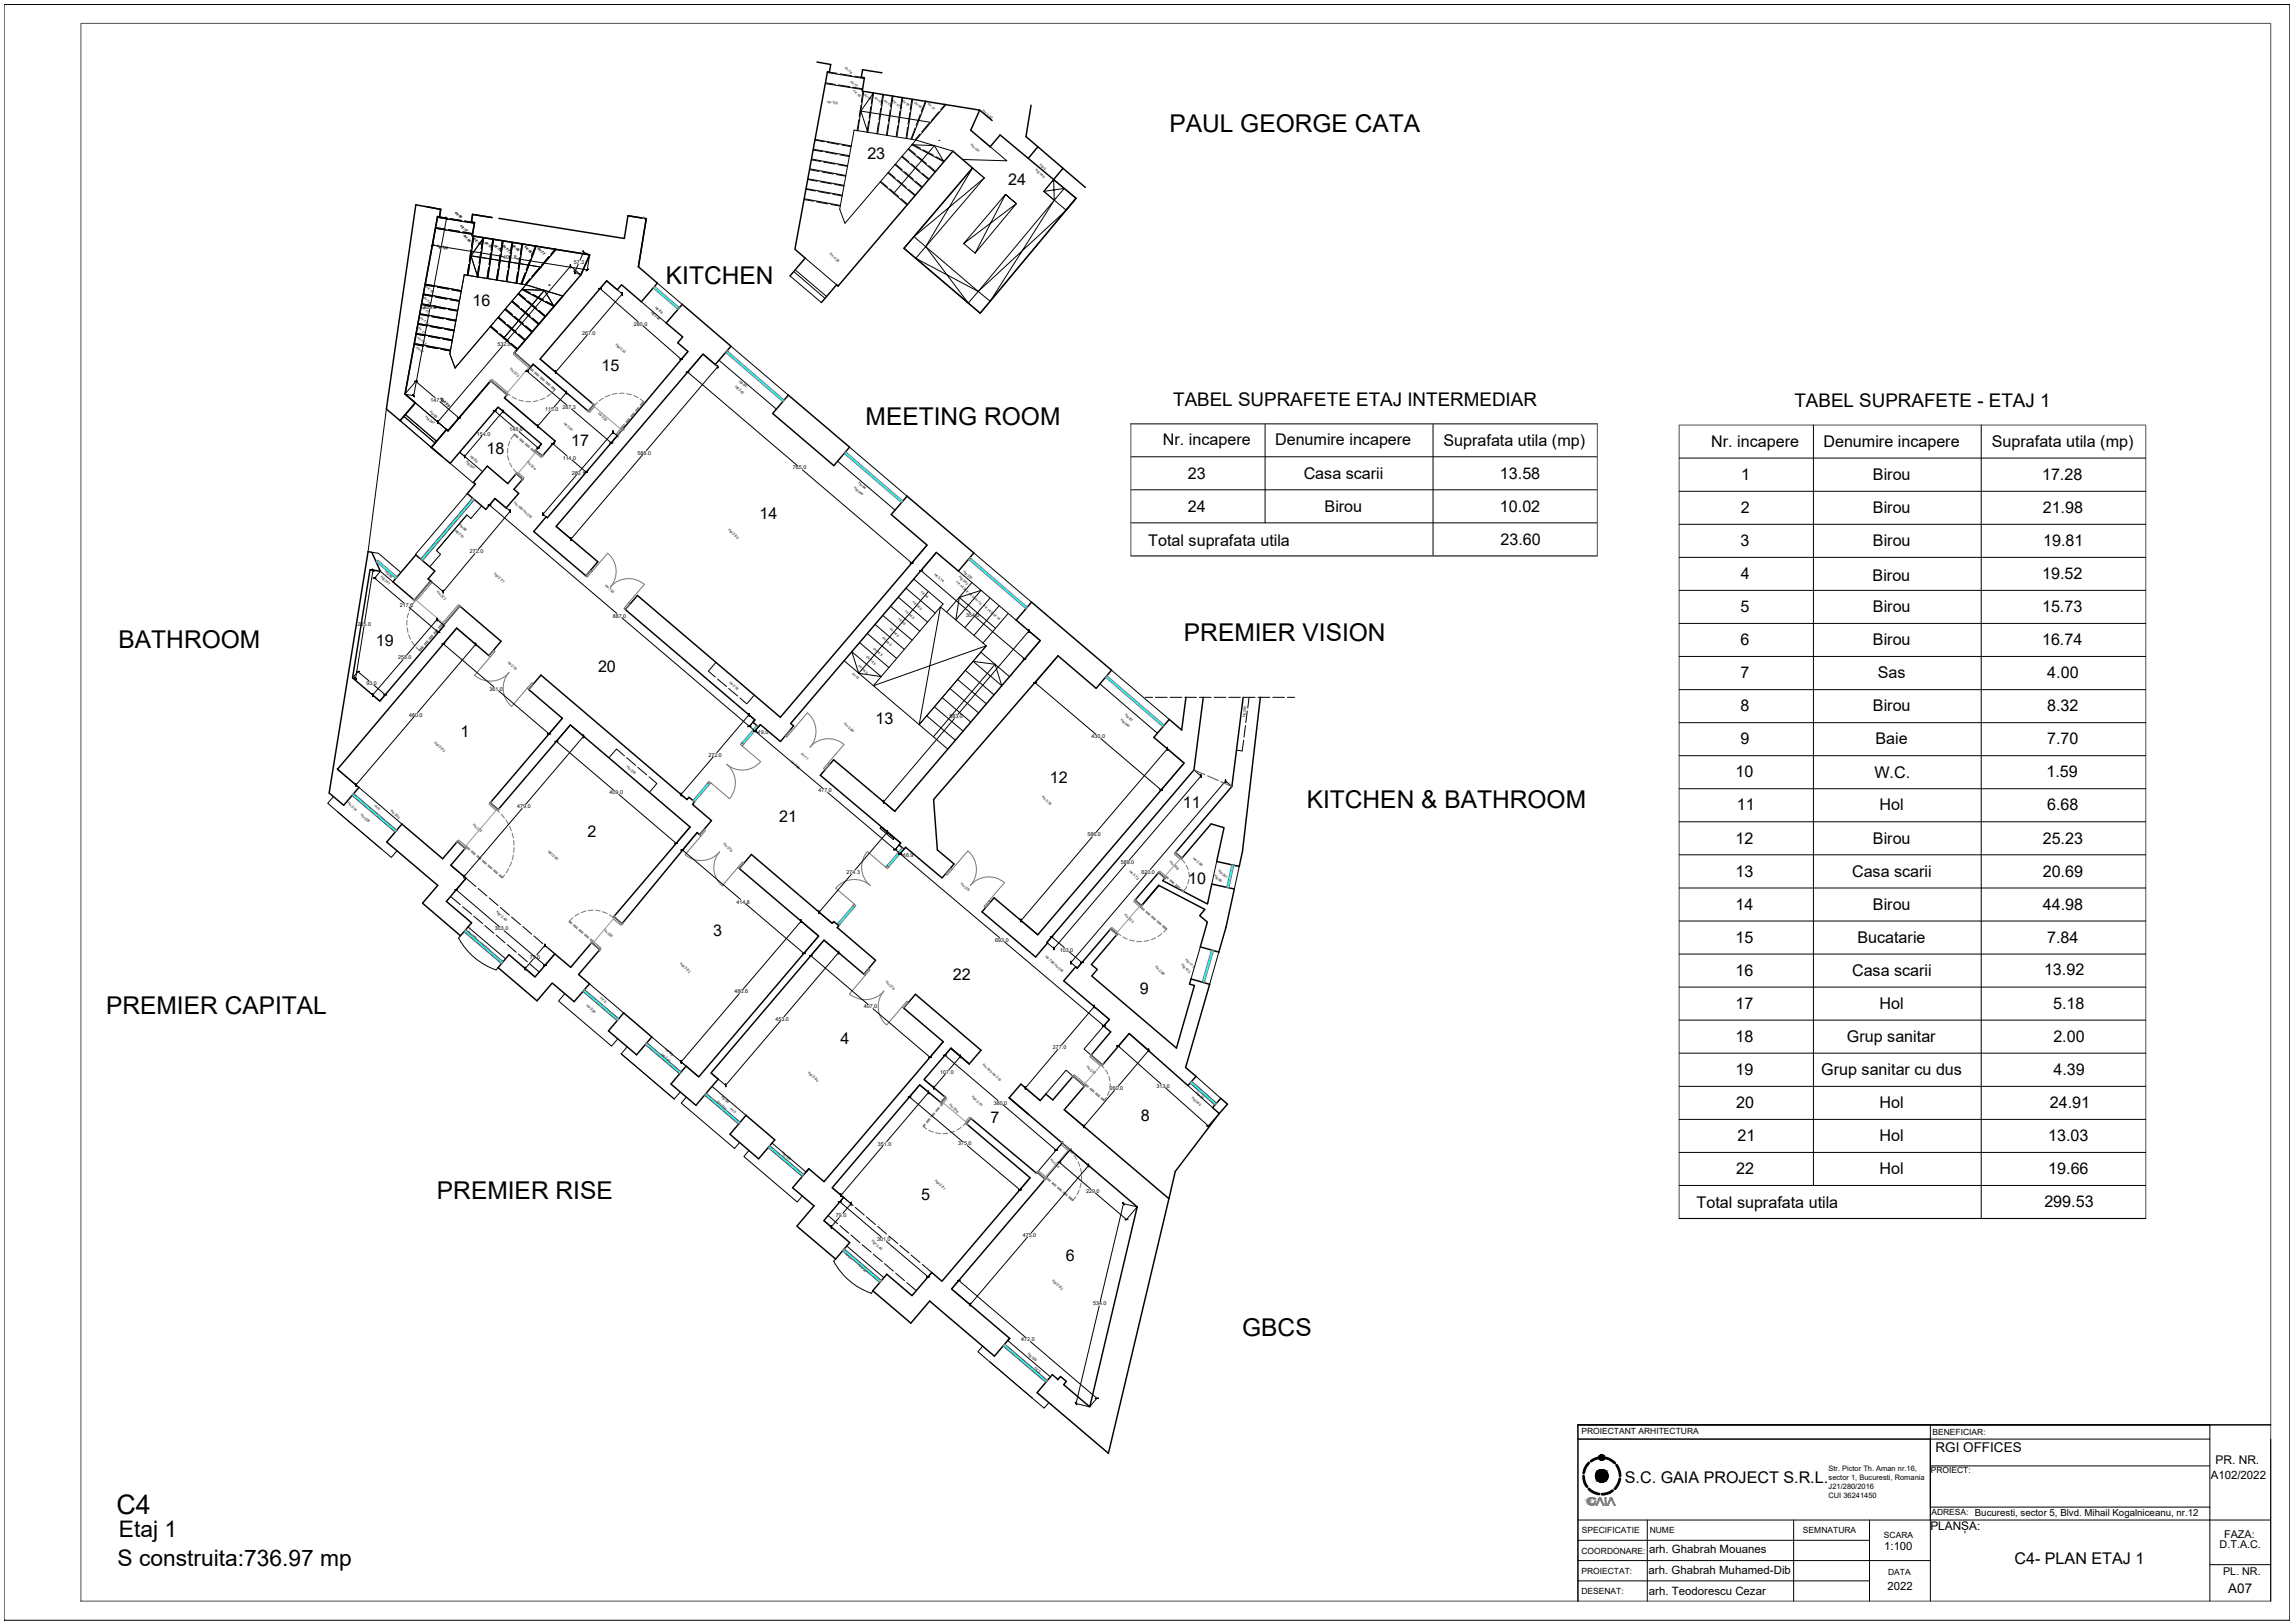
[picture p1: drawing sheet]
<svg xmlns="http://www.w3.org/2000/svg" width="594mm" height="420mm" viewBox="0 0 594 420" stroke-linecap="round" stroke-linejoin="round" font-family="sans-serif">
<defs><g id="words">
<text font-size="7" x="30.2" y="391.9">C4</text>
<g font-size="6.3">
<text x="302.7" y="34.1">PAUL GEORGE CATA</text>
<text x="172.4" y="73.4">KITCHEN</text>
<text x="224.1" y="110">MEETING ROOM</text>
<text x="30.7" y="167.7">BATHROOM</text>
<text x="306.5" y="166">PREMIER VISION</text>
<text x="338.3" y="209.1">KITCHEN &amp; BATHROOM</text>
<text x="27.5" y="262.4">PREMIER CAPITAL</text>
<text x="113.1" y="310.4">PREMIER RISE</text>
<text x="321.6" y="345.9">GBCS</text>
</g>
<g font-size="5.9">
<text x="30.8" y="398">Etaj 1</text>
<text x="30.4" y="405.5">S construita:736.97 mp</text>
</g>
<g font-size="4.9">
<text x="303.7" y="105.1">TABEL SUPRAFETE ETAJ INTERMEDIAR</text>
<text x="464.5" y="105.5">TABEL SUPRAFETE - ETAJ 1</text>
</g>
<g font-size="4.2">
<text x="224.5" y="41.2">23</text>
<text x="261" y="47.8">24</text>
<text x="122.3" y="79.2">16</text>
<text x="155.7" y="96.1">15</text>
<text x="126" y="117.5">18</text>
<text x="147.9" y="115.4">17</text>
<text x="301" y="115.3">Nr. incapere</text>
<text x="330.1" y="115.3">Denumire incapere</text>
<text x="373.7" y="115.4">Suprafata utila (mp)</text>
<text x="443" y="115.7">Nr. incapere</text>
<text x="472" y="115.7">Denumire incapere</text>
<text x="515.6" y="115.7">Suprafata utila (mp)</text>
<text x="307.5" y="123.9">23</text>
<text x="337.5" y="123.9">Casa scarii</text>
<text x="388.3" y="123.9">13.58</text>
<text x="450.7" y="124.3">1</text>
<text x="484.8" y="124.2">Birou</text>
<text x="528.6" y="124.2">17.28</text>
<text x="196.6" y="134.3">14</text>
<text x="307.5" y="132.4">24</text>
<text x="342.9" y="132.4">Birou</text>
<text x="388.3" y="132.5">10.02</text>
<text x="450.6" y="132.8">2</text>
<text x="484.8" y="132.8">Birou</text>
<text x="528.8" y="132.8">21.98</text>
<text x="297.3" y="141.3">Total suprafata utila</text>
<text x="388.4" y="141">23.60</text>
<text x="450.6" y="141.4">3</text>
<text x="484.8" y="141.3">Birou</text>
<text x="528.9" y="141.4">19.81</text>
<text x="450.6" y="149.9">4</text>
<text x="528.6" y="149.9">19.52</text>
<text x="484.7" y="150.3">Birou</text>
<text x="450.6" y="158.5">5</text>
<text x="484.8" y="158.5">Birou</text>
<text x="528.6" y="158.5">15.73</text>
<text x="97.3" y="167.3">19</text>
<text x="450.6" y="167.1">6</text>
<text x="484.8" y="167">Birou</text>
<text x="528.6" y="167">16.74</text>
<text x="154.8" y="174.1">20</text>
<text x="450.6" y="175.6">7</text>
<text x="486.1" y="175.6">Sas</text>
<text x="530" y="175.6">4.00</text>
<text x="450.6" y="184.2">8</text>
<text x="484.8" y="184.1">Birou</text>
<text x="529.9" y="184.1">8.32</text>
<text x="119.2" y="190.7">1</text>
<text x="226.6" y="187.4">13</text>
<text x="450.6" y="192.7">9</text>
<text x="485.5" y="192.7">Baie</text>
<text x="529.9" y="192.7">7.70</text>
<text x="271.8" y="202.8">12</text>
<text x="449.3" y="201.3">10</text>
<text x="485.2" y="201.3">W.C.</text>
<text x="529.7" y="201.3">1.59</text>
<text x="306.2" y="209.1">11</text>
<text x="449.6" y="209.8">11</text>
<text x="486.6" y="209.8">Hol</text>
<text x="529.9" y="209.8">6.68</text>
<text x="201.7" y="212.7">21</text>
<text x="152" y="216.8">2</text>
<text x="449.3" y="218.4">12</text>
<text x="484.8" y="218.4">Birou</text>
<text x="528.8" y="218.4">25.23</text>
<text x="449.3" y="227">13</text>
<text x="479.4" y="227">Casa scarii</text>
<text x="528.8" y="226.9">20.69</text>
<text x="307.6" y="228.9">10</text>
<text x="449.3" y="235.5">14</text>
<text x="484.8" y="235.5">Birou</text>
<text x="528.8" y="235.5">44.98</text>
<text x="184.6" y="242.4">3</text>
<text x="449.3" y="244.1">15</text>
<text x="480.8" y="244">Bucatarie</text>
<text x="529.9" y="244.1">7.84</text>
<text x="246.7" y="253.6">22</text>
<text x="295.1" y="257.2">9</text>
<text x="449.3" y="252.6">16</text>
<text x="479.4" y="252.7">Casa scarii</text>
<text x="529.1" y="252.5">13.92</text>
<text x="449.3" y="261.2">17</text>
<text x="486.6" y="261.2">Hol</text>
<text x="531.5" y="261.3">5.18</text>
<text x="449.3" y="269.8">18</text>
<text x="478.1" y="269.8">Grup sanitar</text>
<text x="531.5" y="269.8">2.00</text>
<text x="217.6" y="270.4">4</text>
<text x="449.3" y="278.3">19</text>
<text x="471.5" y="278.3">Grup sanitar cu dus</text>
<text x="531.6" y="278.4">4.39</text>
<text x="449.4" y="286.9">20</text>
<text x="486.6" y="286.8">Hol</text>
<text x="530.6" y="286.9">24.91</text>
<text x="256.4" y="290.8">7</text>
<text x="295.3" y="290.1">8</text>
<text x="449.7" y="295.4">21</text>
<text x="486.6" y="295.4">Hol</text>
<text x="530.2" y="295.5">13.03</text>
<text x="449.4" y="304">22</text>
<text x="486.6" y="304">Hol</text>
<text x="530.2" y="304">19.66</text>
<text x="238.4" y="310.7">5</text>
<text x="439.2" y="312.8">Total suprafata utila</text>
<text x="529.2" y="312.5">299.53</text>
<text x="275.9" y="326.6">6</text>
<text x="420.6" y="383.9">S.C. GAIA PROJECT S.R.L.</text>
<text x="521.4" y="404.8">C4- PLAN ETAJ 1</text>
</g>
<g font-size="3.5">
<text x="501" y="376">RGI OFFICES</text>
<text x="576.8" y="412.3">A07</text>
</g>
<g font-size="3.1">
<text x="573.5" y="378.9">PR. NR.</text>
<text x="499.7" y="396">PLANȘA:</text>
</g>
<g font-size="3">
<text x="572.2" y="382.8">A102/2022</text>
<text x="426.7" y="407.3">arh. Ghabrah Muhamed-Dib</text>
<text x="426.9" y="402">arh. Ghabrah Mouanes</text>
<text x="426.8" y="412.8">arh. Teodorescu Cezar</text>
</g>
<g font-size="2.9">
<text x="487.8" y="401.3">1:100</text>
<text x="488.6" y="411.5">2022</text>
</g>
<g font-size="2.8">
<text x="574.6" y="400.9">D.T.A.C.</text>
<text x="575.8" y="398.2">FAZA:</text>
<text x="575.5" y="407.8">PL. NR.</text>
</g>
<text font-size="2.5" x="511.2" y="392.4">Bucuresti, sector 5, Blvd. Mihail Kogalniceanu, nr.12</text>
<g font-size="2.2">
<text x="409.3" y="371.2">PROIECTANT ARHITECTURA</text>
<text x="500.2" y="371.4">BENEFICIAR:</text>
<text x="499.8" y="381.4">PROIECT:</text>
<text x="499.9" y="392.3">ADRESA:</text>
<text x="409.4" y="396.9">SPECIFICATIE</text>
<text x="427" y="396.9">NUME</text>
<text x="466.7" y="396.9">SEMNATURA</text>
<text x="487.7" y="398.2">SCARA</text>
<text x="409.3" y="407.4">PROIECTAT:</text>
<text x="409.4" y="402.2">COORDONARE:</text>
<text x="488.8" y="407.9">DATA</text>
<text x="409.3" y="412.6">DESENAT:</text>
</g>
<g font-size="1.9">
<text x="473.3" y="380.8">Str. Pictor Th. Aman nr.16,</text>
<text x="473.4" y="383.1">sector 1, Bucuresti, Romania</text>
<text x="473.3" y="387.7">CUI 36241450</text>
<text x="473.4" y="385.4">J21/280/2016</text>
</g>
<g font-size="1.4">
<text x="130.3" y="67.2">406.8</text>
<text x="148.6" y="68.3">57.2</text>
<text x="109.6" y="80">469.0</text>
<text x="128.8" y="89.5">532.0</text>
<text x="150.7" y="86.7">267.0</text>
<text x="164.1" y="84.3">280.0</text>
<text x="111.4" y="103.9">147.0</text>
<text x="141.1" y="106.5">115.0</text>
<text x="145.6" y="105.9">287.3</text>
<text x="123.5" y="112.8">154.0</text>
<text x="131.9" y="111.6">148.0</text>
<text x="145.7" y="119.1">114.0</text>
<text x="165" y="117.7">588.0</text>
<text x="148" y="123">280.1</text>
<text x="205.3" y="121.5">765.0</text>
<text x="121.7" y="143.2">272.0</text>
<text x="103.5" y="157.2">217.6</text>
<text x="158.6" y="159.9">887.0</text>
<text x="250.1" y="159.7">354.0</text>
<text x="92.6" y="162.1">285.0</text>
<text x="103.1" y="170.7">258.0</text>
<text x="94.9" y="177.3">93.0</text>
<text x="126.7" y="178.8">361.0</text>
<text x="105.9" y="185.5">480.0</text>
<text x="245.8" y="185.9">583.0</text>
<text x="196.2" y="190">19.0</text>
<text x="282.6" y="191.1">430.0</text>
<text x="183.4" y="195.8">272.0</text>
<text x="133.9" y="209.3">479.0</text>
<text x="157.8" y="205.6">409.0</text>
<text x="211.9" y="205.1">477.0</text>
<text x="233.8" y="221.8">16.9</text>
<text x="281.5" y="216.5">586.0</text>
<text x="219.1" y="226.2">274.3</text>
<text x="290.1" y="223.7">589.0</text>
<text x="295.5" y="226.2">620.0</text>
<text x="190.7" y="233.9">414.8</text>
<text x="128.1" y="240.8">303.0</text>
<text x="257.6" y="243.8">693.0</text>
<text x="137.1" y="248.2">79.0</text>
<text x="274.3" y="246.4">103.0</text>
<text x="190.1" y="257.2">480.6</text>
<text x="223.6" y="261">407.0</text>
<text x="200.7" y="264.3">453.0</text>
<text x="272.6" y="271.6">277.0</text>
<text x="243.4" y="278">107.0</text>
<text x="299.4" y="281.6">313.0</text>
<text x="257.2" y="285.9">380.0</text>
<text x="287.3" y="282.2">260.0</text>
<text x="227.3" y="296.6">351.0</text>
<text x="248" y="296.5">375.0</text>
<text x="281.2" y="308.8">229.0</text>
<text x="216.4" y="315.1">79.0</text>
<text x="227.1" y="321.3">301.0</text>
<text x="264.7" y="320.2">475.0</text>
<text x="282.9" y="338">534.0</text>
<text x="264.4" y="347.2">472.0</text>
</g>
<g font-size=".9">
<text x="218.6" y="17.6" transform="rotate(43 218.6 17.6)">ctr:18</text>
<text x="220.1" y="21.1" transform="rotate(43 220.1 21.1)">ctr:17</text>
<text x="220.9" y="23.7" transform="rotate(43 220.9 23.7)">ctr:18</text>
<text x="214.2" y="26.6" transform="rotate(10 214.2 26.6)">hp:120</text>
<text x="223.6" y="24.5" transform="rotate(43 223.6 24.5)">ctr:18</text>
<text x="226.3" y="25.3" transform="rotate(43 226.3 25.3)">ctr:17</text>
<text x="228.8" y="26.1" transform="rotate(43 228.8 26.1)">ctr:17</text>
<text x="231" y="26.3" transform="rotate(43 231 26.3)">ctr:17.5</text>
<text x="233.5" y="26.1" transform="rotate(43 233.5 26.1)">ctr:18</text>
<text x="236.7" y="26.6" transform="rotate(43 236.7 26.6)">ctr:18.5</text>
<text x="240.1" y="27" transform="rotate(43 240.1 27)">ctr:17</text>
<text x="254.3" y="28.8" transform="rotate(40 254.3 28.8)">Hc:3.62</text>
<text x="251.2" y="37.5" transform="rotate(43 251.2 37.5)">Hu:191</text>
<text x="268" y="44.1" transform="rotate(43 268 44.1)">Hg:149</text>
<text x="269.1" y="42.8" transform="rotate(43 269.1 42.8)">Hp:0</text>
<text x="117.7" y="55.1" transform="rotate(43 117.7 55.1)">ctr:18</text>
<text x="119.2" y="58.6" transform="rotate(43 119.2 58.6)">ctr:17</text>
<text x="113.2" y="64.1" transform="rotate(10 113.2 64.1)">hp:120</text>
<text x="120" y="61.1" transform="rotate(44 120 61.1)">ctr:18</text>
<text x="122.7" y="62" transform="rotate(44 122.7 62)">ctr:18</text>
<text x="125.4" y="62.8" transform="rotate(43 125.4 62.8)">ctr:17</text>
<text x="127.8" y="63.6" transform="rotate(43 127.8 63.6)">ctr:17</text>
<text x="130" y="63.7" transform="rotate(43 130 63.7)">ctr:17.5</text>
<text x="132.5" y="63.6" transform="rotate(43 132.5 63.6)">ctr:18</text>
<text x="135.7" y="64.1" transform="rotate(43 135.7 64.1)">ctr:18.5</text>
<text x="139.2" y="64.4" transform="rotate(43 139.2 64.4)">ctr:17</text>
<text x="214.7" y="65.8" transform="rotate(43 214.7 65.8)">Hc:4.26</text>
<text x="109.6" y="77.2" transform="rotate(43 109.6 77.2)">ctr:18</text>
<text x="110.3" y="74.4" transform="rotate(43 110.3 74.4)">ctr:18</text>
<text x="108.7" y="82.4" transform="rotate(44 108.7 82.4)">ctr:17.5</text>
<text x="109.1" y="79.6" transform="rotate(43 109.1 79.6)">ctr:17</text>
<text x="168.4" y="80.9" transform="rotate(43 168.4 80.9)">Hg:244</text>
<text x="169.5" y="79.6" transform="rotate(43 169.5 79.6)">Hp:86</text>
<text x="108" y="87.4" transform="rotate(43 108 87.4)">ctr:17.5</text>
<text x="108.2" y="85" transform="rotate(43 108.2 85)">ctr:17</text>
<text x="159.3" y="89.3" transform="rotate(44 159.3 89.3)">Hpl:3.33</text>
<text x="107.7" y="90" transform="rotate(43 107.7 90)">ctr:17</text>
<text x="131.9" y="95.6" transform="rotate(43 131.9 95.6)">Hu:223</text>
<text x="190.2" y="100.1" transform="rotate(43 190.2 100.1)">Hg:242</text>
<text x="191.3" y="98.8" transform="rotate(42 191.3 98.8)">Hp:85</text>
<text x="110.1" y="108" transform="rotate(43 110.1 108)">Hg:247</text>
<text x="111.2" y="106.7" transform="rotate(44 111.2 106.7)">Hp:85</text>
<text x="113.8" y="103.3" transform="rotate(43 113.8 103.3)">Hc:4.26</text>
<text x="113.8" y="103.3" transform="rotate(43 113.8 103.3)">Hc:3.85</text>
<text x="154.8" y="107.1" transform="rotate(43 154.8 107.1)">Hu:220</text>
<text x="145.8" y="109.7" transform="rotate(43 145.8 109.7)">Hc:3.81</text>
<text x="120.6" y="119.6" transform="rotate(44 120.6 119.6)">Hg:247</text>
<text x="121.7" y="118.3" transform="rotate(43 121.7 118.3)">Hp:85</text>
<text x="136.3" y="119.7" transform="rotate(44 136.3 119.7)">Hu:224</text>
<text x="222.1" y="125" transform="rotate(42 222.1 125)">Hp:84</text>
<text x="133" y="130.2" transform="rotate(43 133 130.2)">Hu:199</text>
<text x="221.1" y="126.3" transform="rotate(43 221.1 126.3)">Hg:244</text>
<text x="117.7" y="137.3" transform="rotate(43 117.7 137.3)">Hg:270</text>
<text x="118.8" y="136" transform="rotate(43 118.8 136)">Hp:86</text>
<text x="135.4" y="132.3" transform="rotate(44 135.4 132.3)">Hu:215</text>
<text x="188.5" y="137.2" transform="rotate(43 188.5 137.2)">Hpl:3.60</text>
<text x="98.5" y="149.5" transform="rotate(43 98.5 149.5)">Hg:247</text>
<text x="99.6" y="148.2" transform="rotate(44 99.6 148.2)">Hp:85</text>
<text x="127.8" y="148.6" transform="rotate(43 127.8 148.6)">Hpl:3.57</text>
<text x="241.8" y="148.7" transform="rotate(43 241.8 148.7)">Hc:3.74</text>
<text x="248.2" y="149.5" transform="rotate(43 248.2 149.5)">Hg:242</text>
<text x="249.3" y="148.1" transform="rotate(43 249.3 148.1)">Hp:233</text>
<text x="113" y="153.3" transform="rotate(43 113 153.3)">Hu:222</text>
<text x="156.6" y="151.6" transform="rotate(43 156.6 151.6)">Hu:135</text>
<text x="236.2" y="156" transform="rotate(43 236.2 156)">ctr:14.5</text>
<text x="238.4" y="153.3" transform="rotate(43 238.4 153.3)">ctr:14</text>
<text x="247.5" y="150.8" transform="rotate(44 247.5 150.8)">ctr:14.5</text>
<text x="249.7" y="152.8" transform="rotate(43 249.7 152.8)">ctr:14.5 ctr:15</text>
<text x="232.5" y="160.3" transform="rotate(43 232.5 160.3)">ctr:15</text>
<text x="234.3" y="158.3" transform="rotate(44 234.3 158.3)">ctr:14.5</text>
<text x="254.6" y="157" transform="rotate(43 254.6 157)">ctr:14.5 ctr:14</text>
<text x="226" y="168" transform="rotate(44 226 168)">ctr:14.5</text>
<text x="228.3" y="165.2" transform="rotate(43 228.3 165.2)">ctr:14.5</text>
<text x="230.3" y="162.9" transform="rotate(43 230.3 162.9)">ctr:14.5</text>
<text x="131.3" y="171.6" transform="rotate(43 131.3 171.6)">Hu:275</text>
<text x="222.2" y="172.5" transform="rotate(44 222.2 172.5)">ctr:14.5</text>
<text x="224.2" y="170.1" transform="rotate(43 224.2 170.1)">ctr:14.5</text>
<text x="188.7" y="176.7" transform="rotate(43 188.7 176.7)">Hu:278</text>
<text x="220.5" y="174.4" transform="rotate(44 220.5 174.4)">ctr:15</text>
<text x="291.2" y="185.1" transform="rotate(44 291.2 185.1)">Hp:83</text>
<text x="322.3" y="185.6" transform="rotate(-83 322.3 185.6)">Hu:280</text>
<text x="218.5" y="187.6" transform="rotate(43 218.5 187.6)">Hc:3.85</text>
<text x="290.1" y="186.4" transform="rotate(43 290.1 186.4)">Hg:243</text>
<text x="112.4" y="192.4" transform="rotate(43 112.4 192.4)">Hpl:3.83</text>
<text x="204.6" y="197.2" transform="rotate(43 204.6 197.2)">Hu:280</text>
<text x="207.3" y="195.2" transform="rotate(43 207.3 195.2)">ctr:17</text>
<text x="162.2" y="198.6" transform="rotate(43 162.2 198.6)">Hu:278</text>
<text x="89.9" y="208" transform="rotate(44 89.9 208)">Hu:274</text>
<text x="96.8" y="208.6" transform="rotate(44 96.8 208.6)">ctr:5</text>
<text x="269.6" y="206.4" transform="rotate(43 269.6 206.4)">Hc:3.78</text>
<text x="93.3" y="211" transform="rotate(44 93.3 211)">Hu:328</text>
<text x="101.1" y="210.1" transform="rotate(43 101.1 210.1)">Hu:330</text>
<text x="122.4" y="213.6" transform="rotate(44 122.4 213.6)">Hu:273</text>
<text x="141.8" y="220.5" transform="rotate(43 141.8 220.5)">Hpl:3.82</text>
<text x="187.2" y="218.6" transform="rotate(43 187.2 218.6)">Hu:276</text>
<text x="292.3" y="225.7" transform="rotate(43 292.3 225.7)">Hc:3.79</text>
<text x="302.7" y="223.2" transform="rotate(43 302.7 223.2)">Hu:198</text>
<text x="308.8" y="222.3" transform="rotate(43 308.8 222.3)">Hc:2.66</text>
<text x="314.3" y="226.8" transform="rotate(43 314.3 226.8)">Hg:60</text>
<text x="315.4" y="225.5" transform="rotate(43 315.4 225.5)">Hp:201</text>
<text x="248.7" y="228.8" transform="rotate(43 248.7 228.8)">Hu:275</text>
<text x="128.4" y="236.2" transform="rotate(43 128.4 236.2)">Hgr:3.40</text>
<text x="291" y="237" transform="rotate(43 291 237)">Hu:223</text>
<text x="121" y="241.3" transform="rotate(43 121 241.3)">Hu:280</text>
<text x="124.3" y="244.3" transform="rotate(43 124.3 244.3)">Hu:330</text>
<text x="156.2" y="240.8" transform="rotate(43 156.2 240.8)">Hu:205</text>
<text x="176" y="249.6" transform="rotate(43 176 249.6)">Hpl:3.82</text>
<text x="270.5" y="247.7" transform="rotate(43 270.5 247.7)">Hu:198</text>
<text x="272.9" y="249.8" transform="rotate(44 272.9 249.8)">Hu:216</text>
<text x="299" y="250.4" transform="rotate(43 299 250.4)">Hc:2.66</text>
<text x="305.7" y="249.9" transform="rotate(44 305.7 249.9)">Hg:102</text>
<text x="306.8" y="248.6" transform="rotate(44 306.8 248.6)">Hp:111</text>
<text x="229.2" y="254.3" transform="rotate(44 229.2 254.3)">Hu:276</text>
<text x="151.8" y="260.3" transform="rotate(43 151.8 260.3)">Hu:328</text>
<text x="155.4" y="258.5" transform="rotate(44 155.4 258.5)">ctr:5</text>
<text x="171.1" y="273" transform="rotate(43 171.1 273)">Hg:240</text>
<text x="172.2" y="271.7" transform="rotate(43 172.2 271.7)">Hp:90</text>
<text x="254.4" y="275.8" transform="rotate(43 254.4 275.8)">Hu:189</text>
<text x="209.1" y="277.8" transform="rotate(43 209.1 277.8)">Hpl:3.80</text>
<text x="256.7" y="277.9" transform="rotate(44 256.7 277.9)">Hu:215</text>
<text x="281.2" y="276.2" transform="rotate(43 281.2 276.2)">Hu:218</text>
<text x="185.6" y="285.3" transform="rotate(43 185.6 285.3)">Hg:238</text>
<text x="186.7" y="284" transform="rotate(44 186.7 284)">Hp:90</text>
<text x="188.9" y="287" transform="rotate(43 188.9 287)">ctr:5</text>
<text x="245.7" y="286.1" transform="rotate(43 245.7 286.1)">Hu:204</text>
<text x="251.5" y="284.1" transform="rotate(43 251.5 284.1)">Hpl:3.79</text>
<text x="308.5" y="284.3" transform="rotate(43 308.5 284.3)">Hg:240</text>
<text x="309.6" y="283.1" transform="rotate(44 309.6 283.1)">Hp:78</text>
<text x="202.4" y="298.5" transform="rotate(43 202.4 298.5)">Hg:326</text>
<text x="242" y="305.7" transform="rotate(43 242 305.7)">Hpl:3.81</text>
<text x="271.9" y="300.4" transform="rotate(43 271.9 300.4)">Hu:214</text>
<text x="225.6" y="321.3" transform="rotate(43 225.6 321.3)">Hgr:3.40</text>
<text x="218.5" y="324.4" transform="rotate(44 218.5 324.4)">Hu:280</text>
<text x="221.9" y="327.3" transform="rotate(44 221.9 327.3)">Hu:330</text>
<text x="272.4" y="331.7" transform="rotate(43 272.4 331.7)">Hpl:3.82</text>
<text x="266" y="350.5" transform="rotate(44 266 350.5)">Hg:329</text>
<text x="267.8" y="354.2" transform="rotate(43 267.8 354.2)">ctr:5</text>
</g>
</g></defs>
<!-- layer: #G_Vedere -->
<g fill="none" stroke="#000" stroke-width=".26">
<path d="M1 1.1h591.7M1 1.1h591.7v418.4h-591.7zM214.1 18.8l9.6 1.5M210.5 38.6l9.4 1.7M211 36.1l9.3 1.7M213.6 21.6l9.7 1.6M222.8 28.8l1.8 5.5 1.5-10.2-3.3 4.7 18.2 2.9M223.6 23.6l-1.5 10.3M228.7 24.5l-1.5 10.1M231.2 24.9l-1.6 10.1M233.7 25.3l-1.5 10.1M235.1 38.6l6.9 5.9"/>
<path d="M236.1 37.5l5.8 .2 2.4 4.2-8.3-4.4M236.2 25.7l-1.5 10.1M239.8 26.2l-3.8 9.9M241.9 37.7l-10.6 12.4M243 36.3h.1M244.9 27.1l-26.2 30.7-1.3-3.6 3.7-20.5 16 2.6 9.6 2.8M253.8 35.9l6.8 5.7-11.4-.3M112.7 59.1l9.6 1.6M113.2 56.3l9.6 1.5M208.2 51.4l9.3 1.8M208.6 48.8l9.4 1.7M209.1 46.3l9.4 1.7"/>
<path d="M209.6 43.7l9.3 1.7M210 41.2l9.4 1.7M227.8 47.1l7 6M229.9 44.8l6.9 5.9M231.6 42.6l7 6M233.4 40.6l7 5.9M251.7 43.5l3.1 2.6-15.2 17.8 13.6 11.6 19.7-23.7-2.7-2.3 2.5-3 5.8 4.8-24.8 29.8-19.7-16.8zM251.7 43.5l-12.1 20.4-3-2.6 18.2-15.2zM270.2 49.5l2.7 2.3 2.6-3-5.3 .7 2.5-3 .2 5.3M109.1 78.6l9.4 1.8M109.6 76.1l9.3 1.7M110.1 73.5l9.3 1.7"/>
<path d="M121.9 66.2l1.8 5.5M122.7 61.1l-1.6 10.3M127.8 61.9l-1.5 10.3M130.2 62.3l-1.5 10.2M132.4 78l7 6M132.7 62.8l-1.5 10.1M134.1 76.1l7 5.9M135.1 74.9l8.3 4.4-2.5-4.1-5.7-.3M135.3 63.2l-1.5 10.1M136.1 73.7l7.9-9.1-26.2 30.7M136.1 73.7l9.6 2.9M136.1 73.7l-15.9-2.6-3.8 20.5 1.4 3.7"/>
<path d="M136.1 73.7l-18.3 21.6M138.8 63.6l-3.7 9.9M140.1 69.1l-18.2-2.9 3.3-4.7-1.5 10.3M140.9 75.2l-10.5 12.4M142.1 73.8h.1M166 78.1l6.5 5.5M170.2 73.3l6.4 5.5M204.5 71.4l8.1 6.9M205.5 70.3l8.1 6.9M205.9 69.9l8.1 6.9M208.4 66.8l8.5 7.3M239.6 63.9l11 14.6 2.6-3 3.1 2.5 16.6-26.2 3.1 2.6-22.8 21.1-16.1-8.6z"/>
<path d="M249.5 63l2.9 2.5 10.7-12.8-13.6 10.3 10.8-12.7 2.8 2.4-2.8-2.4-7.9 15.2M107.2 88.9l9.4 1.7M107.7 86.3l9.4 1.7M108.2 83.7l9.3 1.7M108.7 81.2l9.3 1.7M118.3 94.6l-.5 .7M126.9 84.6l7 5.9M128.9 82.2l7 6M130.7 80.1l7 5.9M186.1 93.3l14.9 12.6M189.2 89.6l14.9 12.7M103.6 108.9l8.1 6.9"/>
<path d="M104.5 107.8l8.1 6.9M104.9 107.3l8.1 6.9M107.5 104.3l8.5 7.2M116.5 119.9l6 5.1M119 117.1l5.9 5M216.8 119.4l14.9 12.7M219.9 115.8l14.9 12.7M292.7 109.7h120.8M292.7 118.3h120.8M327.5 109.7v25.7M371 109.7v34.2M434.7 118.6h120.7"/>
<path d="M469.4 110v196.9M512.9 110v205.4M121 127.8l-13.5 15.8M122.3 129l-13.4 15.8M122.8 129.3l-13.5 15.8M124.7 131l-2.8 3.2-1.1-.9-7.8 9.3 1 .9-2.8 3.2M292.7 126.8h120.8M292.7 135.4h120.8M434.7 127.2h120.7M434.7 135.7h120.7M96.3 143l1.6 .2 5.9 5M98.5 147.9l3.2 2.7"/>
<path d="M228.5 159.3l7.6 6.4M230.5 156.9l7.6 6.5M232.5 154.6l7.6 6.5M234.5 152.2l7.6 6.5M236.5 149.9l7.6 6.5-.7 .7-5.5 30.5M240.3 153.1l-18 21.2-1.8-5.6 7.6 6.4-5.8-.8M248.1 147.8l14.9 12.7M248.3 154.7l-.9 5.8 6.5-7.7-5.6 1.9 9.4 8M251.6 150.8l-6.5 7.7M252.1 143.1l14.9 12.8M256.3 154.8l-6.5 7.7M258.6 156.8l-6.5 7.7"/>
<path d="M261 158.8l-6.5 7.7M261.8 159.5h.1M292.7 143.9h120.8M434.7 144.3h120.7M434.7 152.8h120.7M218.5 171l7.6 6.5 17.3-20.4 11.9 10.1-17.4 20.4M222.5 166.3l7.6 6.5M224.5 164l7.6 6.4M226.1 177.5l29.2-10.3-17.4 20.4zM226.5 161.6l7.6 6.5M245.9 178.2l7.5 6.4M247.9 175.9l7.4 6.3"/>
<path d="M249.9 173.5l7.4 6.4M253.9 168.8l7.5 6.4M257.6 172l1.7 5.5-7.4-6.3 5.7 .8-16 18.7M261.5 174.9h.1M284.7 177.1l14.9 12.7M287.7 173.5l15 12.7M434.7 161.4h120.7M434.7 169.9h120.7M434.7 178.5h120.7M237.9 187.6l7.4 6.3M239.9 185.3l7.4 6.4M241.9 183l7.4 6.3"/>
<path d="M243.9 180.6l7.4 6.4M434.7 187.1h120.7M434.7 195.6h120.7M86.3 206.2l-1.5 1.8 16.5 14 1.5-1.8M87.4 210.2l11.2 9.5M91.1 205.9l11.2 9.5M91.6 205.5l11.1 9.4M92.9 203.8l11.1 9.5M228 214.1l3.5 3-.2 .3-3.5-3zM434.7 204.2h120.7M434.7 212.7h120.7M121.1 240l9.8 8.2"/>
<path d="M434.7 221.3h120.7M434.7 229.9h120.7M434.7 238.4h120.7M119.2 242.2l-.5 .6a17.5 17.5 0 0 0 9.7 8.3l.5-.6M120.1 241.2l9.7 8.2M120.5 240.7l9.7 8.3M146.2 257.2l-1.6 1.9 13.7 11.7 1.6-1.9M150.9 256.6l8.9 7.6M151.3 256.2l8.9 7.6M152.6 254.7l8.8 7.5M434.7 247h120.7M434.7 255.5h120.7"/>
<path d="M160.8 272.8l13.8 11.7M162.4 271l-1.6 1.8M167 270.4l8.9 7.6M167.5 270l8.8 7.5M168.7 268.4l8.9 7.6M277.8 278.6l-1.8-1.6-5.3 6.2M285.7 265.6l-5.1 6 1.8 1.5M308.5 279.9l6.4 5.7M309.6 278.7l6.4 5.6M434.7 264.1h120.7M434.7 272.6h120.7M176.1 282.7l-1.6 1.8"/>
<path d="M177.7 284l-1.4 1.6 13.8 11.7 1.4-1.5M182.4 283.5l8.9 7.6M182.8 283.1l8.9 7.5M184.3 281.2l8.8 7.5M193.9 297.8l-1.3 1.6 13.8 11.8 1.3-1.6M198.9 297.1l8.8 7.5M199.2 296.6l8.9 7.5M199.8 295.9l8.8 7.5M274.9 295.9l-6.4 7.6M277 297.7l-6.5 7.5M307.5 281l6.4 5.7M308.1 280.4l6.4 5.7"/>
<path d="M434.7 281.2h120.7M434.7 289.8h120.7M434.7 298.3h120.7M434.7 306.9h120.7M434.7 315.4h120.7M215.8 326.5a17.5 17.5 0 0 0 9.7 8.3M216.3 325.9l-.5 .6M218.1 323.8l9.6 8.2M218.5 323.3l9.7 8.2M219.2 322.6l9.6 8.2M226 334.2l-.5 .6M254.4 348.5l-1.3 1.4 17.2 14.6 1.2-1.4"/>
<path d="M256.2 352.5l11 9.5M259.7 348.4l11 9.5M260 348l11.1 9.4M260.8 347l11.1 9.5"/>
</g>
<!-- layer: #G_Pereti -->
<path d="M20.9 6.1h566.9v408.4h-566.9zM292.7 109.7h120.8v34.2h-120.8zM434.7 110h120.7v205.4h-120.7zM309.1 199.3l2.8 1.2M312.6 200.8l2.8 1.3M316 202.4l2.9 1.2" fill="none" stroke="#636466" stroke-width=".3"/>
<!-- layer: Romanian LAYOUT -->
<g fill="none" stroke="#000" stroke-width=".26">
<path d="M408.5 368.9h91.2M408.5 372.5h163.5M499.7 372.5v42M499.7 379.5h72.3M572 368.9v45.6M587.8 372.5v42M408.5 398.8h75.4M426.4 393.5v21M464.3 393.5v21M483.9 393.5v21M499.7 393.5h88.1M499.7 390.2h72.3"/>
<path d="M408.5 409.3h75.4M408.5 404h91.2M572 405.1h15.8"/>
</g>
<!-- layer: #G_Pereti -->
<g fill="none" stroke="#000" stroke-width=".38">
<path d="M211.5 16.1l3.5 .6-.3 2-.5-.1-8.4 45.9 2.6 2.3-3.9 4.6M228.3 18.9l-5-.9-.3 2 .8 .1-.6 3.5 30.4 4.9-2.3 5.2 5.1 4.3M253.6 28.5l3.2 2.7M256.3 38l2.6-3.1 19.6 16.4-24.8 29.8-19.7-16.8 17.7-20.8-5-4.4-29.8 35-.3-.4-4 4.6M266.9 27.2l-1.3 8.2 15.4 13.1M268.7 38l-2.5 3M107.6 53l6.5 1.2-.3 1.9h-.5l-8.5 45.9 2.7 2.3-3.9 4.6-3.6-3zM110.6 53.5l3.5 .7M127.4 56.3l-5.1-.8-.3 2 .8 .1-.6 3.5 30.4 4.9-2.2 5.2-17.2 20.1 4.2 3.7 .6-.7 14.3 12.1 1.4-1.7-13.9-11.8 17.2-20.2 2.8 2.3 1.1-1.3 5.1 4.4 4.2-4.8-4.9-4.2 2-12.5-4.8-.7-.9 5.8-32.5-5.2M275.2 43.6l-2.5 2.9M278.5 51.3l-2.5 3.2M176.6 78.8l12.6 10.8-4 4.8-3.2-2.7-38 44.6 10.8 9.1-3.1 3.7-13.5-11.5 3.2-3.8 .3 .2 36.4-43-2.7-2.3 1.3-1.5-4.2-3.6z"/>
<path d="M127 98.6l4.3 3.6-.7 .8 13.1 11.2-3.3 3.8-1.7-1.4 1.5-1.7-11.3-9.5-12.4 14.5-4.8-4.1 3.9-4.6 .4 .3zM111.7 115.8l2.6 2.3M204.1 102.3l15.8 13.5-4.1 4.7-15.8-13.5zM126.1 120.7l5.3 4.5 2.2-2.6 1.7 1.5-2.3 2.6 1.3 1-3.3 3.8-2.9-2.5-2.3 2.9-4.8-4.1 2-2.5-.5-.4zM95.3 142.8l1 .2 2.2 4.9-2.7-.4-4.5 28 7 6 16.7-19.6-.2-.1 4.2-4.9 10.7 9.1-3.1 3.7-8.4-7.1-30.8 36.6 5.5 4.6-3.9 4.7-3.8-3.2zM107.6 143.7l5 4.1-1.8 2.1 .6 .5-4.1 5-5.6-4.8zM140 174.8l37.8 32.2 .5-.6 .6 .5 .9 .7-.5 .7 4.9 4.1-3.1 3.7-.6-.6-19.5 23.6-2.1-1.8 19.7-23.2-31-26.4-18.6 21.9-2.1-1.8 18.7-21.9-8.8-7.4zM202 192l3.4-4.1-.7-.6 37.7-44.3 5.7 4.8 4-4.7-17.3-14.6-4.1 4.7 9.3 7.9-38 44.6-37-31.6-3.1 3.7 33.5 28.6-.5 .6 1.4 1.2 .5-.6 5.2 4.4M307 180.5l-1.1 8.5-3.2-2.8-4 4.7 7.8 6.6-37.9 44.5-11.3-9.6-3.1 3.7 13.9 11.6 3.1-3.6-.2-.1 38.1-44.7 2.4-18.8M321.8 180.5l-2.9 23.1-14.6 17.1 1.7 1.4 7.5-8.8 3.4 1-2 8.7 5.9 1.3 .8-4 4.6-39.8M104 213.3l10.6 9 3.8-4.4 2 1.7-3.7 4.4 3.9 3.3-5 6.1 6.5 5.5-2.9 3.3-9.8-8.4 3.9-4.6-13.2-11.2zM212.3 200.7l3.5-4 15.8 13.3 37.7-44.2-6.3-5.3 4-4.6 20.7 17.6-4 4.7-9.8-8.4-32.2 37.2 .9 13 4.4 3.7-3 3.5"/>
<path d="M212.4 200.7l20.8 17.5-.5 .6 1.3 1.1 .4-.6 9.5 8M299.9 225.9l1.7 1.4-.6 .7 11.6 6 1.1-5.1 5.8 1.2-2.1 9.9-1.9 6.5-4.8-1.4 1.8-6.4-2-1.7 1.4-1.6-11.9-6.2-4.5 5.3-1.7-1.5zM131.8 247.2l6.7 5.7 5.1-6 4.1 3.5 5.4-6.4 2.2 1.8-5.5 6.5 2.8 2.4-4 4.6-5.7-4.8-3.9 4.6-10.1-8.6zM216.7 240.1l9.9 8.5-3 3.6-10.3-8.8-29.2 34.4 1.8 1.6-5.7 6.7-6.5-5.5 3.9-4.6 3.3 2.8 31-36.5-20.5-17.5 3.1-3.6 20.9 17.8 .4-.4 1.4 1.1-.5 .5M237 257.4l16.9 14.5-3 3.5-4.7-4-7 8.1 5.5 4.6-1.1 1.3-5.5-4.5-22.7 26.6 3 2.5-5.1 6 6.6 5.7-3.6 4.2-10-8.5 4.4-5.2-5.5-4.7 4.2-4.9 3.9 3.3 30.9-36.2-10.3-8.7zM287.5 240.5l1.7 1.4-6.7 7.8 1.5 1.3-1.4 1.7 21.9 18.6 4.7-16.2-1.3-.3 .4-1.4 4.8 1.4-6.2 21.6 2.7 2.3-2.1 2.3-15.2-13.4-6.9 8.1-3-2.6 5.1-6-1.8-1.5 1.5-1.7-11.8-10 3.1-3.6 .3 .3zM161.4 262.2l7.3 6.2-3.9 4.7-7.3-6.2zM193.1 288.7l7.5 6.4-4.2 4.9-7.4-6.4zM251.3 289.5l17 14.2 .2-.2 2 1.7-24.2 28.5 15.1 12.8-4 4.6-16.7-14.3-4.9 5.7-9.9-8.3 3.7-4.3 6.5 5.5 5.1-6 2.6 2.3 22.8-26.8-16.4-14zM261.2 284.2l3.1-3.6 5 4.3 1.4-1.7 1.8 1.5 5.3-6.1 2.9 2.5-5.2 6.2 27.1 23 1.6-7.1 11.4-14.9-1.7-1.6 2.1-2.4 1.7 1.5-2.1 2.5M261.2 284.2l5 4.3M261.2 284.2l33.2 28.2-12.3 51.8-6.8-5.7 .7-.9-1.5-1.3-.7 .9"/>
<path d="M302.6 310.3l-15.7 65.9-18.4-15.7 3.9-4.6 1.4 1.2M261.4 346.5l-.6 .5M587.8 368.9h-179.3v45.6"/>
</g>
<!-- layer: PL-AREA-ANCOR -->
<path d="M408.5 372.5h91.2v21h-91.2" fill="none" stroke="#000" stroke-width=".26"/>
<!-- layer: CARTUS+chenar -->
<path d="M408.5 368.9h91.2" fill="none" stroke="#000" stroke-width=".26"/>
<!-- layer: SWE_Text -->
<path d="M499.7 368.9v21.3" fill="none" stroke="#000" stroke-width=".26"/>
<!-- layer: vedere -->
<path d="M411.3 378.7a4.5 4.5 0 0 0-1.4 2.7M414.6 377.3a4.3 4.3 0 0 0-2.8 1M415.4 377.4a4.5 4.5 0 0 1 2.6 1.3M418.5 379.3a5 5 0 0 1 .9 2.8M409.9 382.1a4 4 0 0 0 .9 2.8M411.3 385.5a4.5 4.5 0 0 0 2.6 1.3M417.4 385.9a4.3 4.3 0 0 1-2.7 .9M419.3 382.8a4.7 4.7 0 0 1-1.3 2.6" fill="none" stroke="#000" stroke-width=".72"/>
<g fill="#000" stroke="#000" stroke-width=".26">
<path d="M414.5 378h.3zM414.5 376.6h.2zM414.3 383.7h.7zM414.4 380.5h.4z"/>
<path d="M414.5 378l.2 .1zM414.5 378.1h.2z"/>
<path d="M414.5 376.6l.3 .1zM414.5 376.6l.3 .1z"/>
<path d="M414.5 376.7h.4zM414.4 376.7h.5z"/>
<path d="M414.4 376.7h.5zM414.4 376.7h.5z"/>
<path d="M414.4 378h.5zM414.4 378h.4z"/>
<path d="M414.3 376.7h.7zM414.3 376.7h.7z"/>
<path d="M414.3 378h.6zM414.3 378h.6z"/>
<path d="M414.3 376.7h.7zM414.3 376.7h.7z"/>
<path d="M414.3 378h.7zM414.3 378h.6z"/>
<path d="M414.2 376.7l.9 .1zM414.1 376.8h1z"/>
<path d="M414.2 377.9h.8zM414.2 377.9l.8 .1z"/>
<path d="M414.1 376.8h1zM414.1 376.8h1z"/>
<path d="M414.1 377.9h1zM414.1 377.9h.9z"/>
<path d="M414.1 376.8l1.1 .1zM414.1 376.8l1.1 .1z"/>
<path d="M414.1 377.8h1zM414.1 377.8l1 .1z"/>
<path d="M414 376.9l1.2 .1zM414 376.9l1.2 .1z"/>
<path d="M414 377.8h1.2zM414 377.8h1.1z"/>
<path d="M414 377h1.2zM414 377h1.2z"/>
<path d="M414 377l1.3 .1zM414 377l1.3 .1z"/>
<path d="M414 377.7h1.2zM414 377.7h1.2z"/>
<path d="M414 377.7h1.2zM414 377.7l1.2 .1z"/>
<path d="M414 377.1h1.3zM414 377.1h1.3z"/>
<path d="M414 377.6h1.3zM414 377.6l1.2 .1z"/>
<path d="M413.9 377.1l1.4 .1zM413.9 377.1l1.4 .1z"/>
<path d="M413.9 377.2h1.4zM413.9 377.2h1.4z"/>
<path d="M413.9 377.2l1.4 .1zM413.9 377.2l1.4 .1z"/>
<path d="M413.9 377.3l1.4 .1zM413.9 377.3l1.4 .1z"/>
<path d="M413.9 377.4l1.4 .1zM413.9 377.4l1.4 .1z"/>
<path d="M413.9 377.5h1.4zM413.9 377.5h1.4z"/>
<path d="M413.9 377.5h1.4zM413.9 377.5l1.4 .1z"/>
<path d="M414.3 383.7h.5zM414.4 383.7h.4z"/>
<path d="M414.4 380.5h.6zM414.3 380.5h.7z"/>
<path d="M414.3 380.5h.8zM414.1 380.5h1z"/>
<path d="M414.1 380.5l1.2 .1zM414 380.6h1.3z"/>
<path d="M414.1 383.6h1zM414.1 383.6l.9 .1z"/>
<path d="M414 380.6l1.4 .1zM413.8 380.7h1.6z"/>
<path d="M414 383.6h1.3zM414 383.6h1.1z"/>
<path d="M413.8 380.7l1.8 .1zM413.8 380.7l1.8 .1z"/>
<path d="M413.8 383.5h1.6zM413.8 383.5l1.5 .1z"/>
<path d="M413.7 380.8h2zM413.5 380.8h2.2z"/>
<path d="M413.7 383.4h1.9zM413.7 383.4l1.7 .1z"/>
<path d="M413.5 380.8l2.3 .1zM413.5 380.8l2.3 .1z"/>
<path d="M413.5 383.3h2.2zM413.5 383.3l2.1 .1z"/>
<path d="M413.5 380.9l2.4 .2zM413.5 380.9l2.4 .2h-2.6z"/>
<path d="M413.5 383.2h2.3zM413.5 383.2l2.2 .1z"/>
<path d="M413.3 381.1l2.7 .1zM413.3 381.1l2.7 .1h-2.8z"/>
<path d="M413.3 383.1h2.6zM413.3 383.1l2.5 .1z"/>
<path d="M413.2 381.2l2.9 .1zM413.2 381.2l2.9 .1h-2.9z"/>
<path d="M413.2 383h2.8zM413.2 383l2.7 .1z"/>
<path d="M413.2 381.3l3 .2-.1-.2zM413.2 381.3l3 .2h-3.1z"/>
<path d="M413.2 382.8h2.9zM413.2 382.8l2.8 .2z"/>
<path d="M413.1 381.5l3.1 .1zM413.1 381.5l3.1 .1h-3.1z"/>
<path d="M413.1 382.7h3.1zM413.1 382.7l3 .1z"/>
<path d="M413.1 381.6l3.1 .2v-.2zM413.1 381.6l3.1 .2h-3.2z"/>
<path d="M413.1 382.5l3.1 .2v-.2zM413.1 382.5l3.1 .2h-3.1z"/>
<path d="M413 381.8l3.2 .1zM413 381.8l3.2 .1h-3.2z"/>
<path d="M413 381.9l3.3 .2-.1-.2zM413 381.9l3.3 .2h-3.3z"/>
<path d="M413 382.2l3.2 .2v-.2zM413 382.2l3.2 .2h-3.2z"/>
<path d="M413 382.4h3.2zM413 382.4l3.2 .1z"/>
<path d="M413 382.1l3.2 .1 .1-.1zM413 382.1l3.2 .1h-3.2z"/>
</g>
<!-- layer: Logo -->
<g fill="#808080" stroke="#808080" stroke-width=".26">
<path d="M411.9 387.7h.3z"/>
<path d="M412.2 387.9h.5z"/>
<path d="M412.5 388h.3z"/>
<path d="M412.6 388l.1 .1z"/>
<path d="M412.6 388h.2z"/>
<path d="M411.3 389.4h.4z"/>
<path d="M411.8 389.7h.5z"/>
<path d="M414.1 387.7l.3 .2zM414.1 387.7l.3 .2h-.4z"/>
<path d="M414.2 387.9l1 1.8-.8-1.8zM414.2 387.9l1 1.8h-.2z"/>
<path d="M414 387.9l-.6 1.8 .8-1.8zM414 387.9l-.6 1.8h-.2z"/>
<path d="M417 387.7l.3 .2zM417 387.7l.3 .2h-.5z"/>
<path d="M417.1 387.9l1 1.8-.8-1.8zM417.1 387.9l1 1.8h-.2z"/>
<path d="M416.8 387.9l-.6 1.8 .9-1.8zM416.8 387.9l-.6 1.8h-.2z"/>
<path d="M415.5 387.7l.2 2v-2zM415.5 387.7l.2 2h-.2z"/>
<path d="M411.9 387.7h.4zM411.8 387.7h.5z"/>
<path d="M411.8 387.7h.6zM411.7 387.7h.7z"/>
<path d="M411.7 387.7h.8zM411.6 387.7h.9z"/>
<path d="M411.6 387.7l1 .1zM411.6 387.7l1 .1z"/>
<path d="M411.6 387.8h1zM411.5 387.8h1.1z"/>
<path d="M411.5 387.8h.6zM411.5 387.8l.5 .1z"/>
<path d="M412.1 387.8l.6 .1zM412.1 387.8l.6 .1zM412.2 387.9h.5z"/>
<path d="M411.5 387.9h.5zM411.5 387.9h.3z"/>
<path d="M412.3 387.9h.4zM412.3 387.9h.4z"/>
<path d="M411.5 387.9h.3zM411.5 387.9l.2 .1z"/>
<path d="M411.4 388h.3zM411.4 388h.3z"/>
<path d="M412.4 387.9l.4 .1zM412.4 387.9l.4 .1zM412.5 388h.3z"/>
<path d="M411.4 388h.3zM411.4 388h.2z"/>
<path d="M411.3 388h.3zM411.3 388l.2 .1z"/>
<path d="M411.3 388.1h.2zM411.3 388.1l.1 .1z"/>
<path d="M411.2 388.2h.2zM411.2 388.2l.2 .1z"/>
<path d="M411.2 388.3h.2zM411.2 388.3h.1z"/>
<path d="M411.1 388.3l.2 .1zM411.1 388.3l.2 .1zM411.1 388.4h.2zM411.1 388.4h.2z"/>
<path d="M411.1 388.4l.2 .2v-.2zM411.1 388.4l.2 .2z"/>
<path d="M411.1 388.6h.2zM411.1 388.6h.2z"/>
<path d="M411 388.6l.3 .1zM411 388.6l.3 .1z"/>
<path d="M411.1 388.7l.2 .1zM411.1 388.7l.2 .1z"/>
<path d="M411.1 388.8l.2 .1zM411.1 388.8l.2 .1z"/>
<path d="M411.1 388.9l.2 .1zM411.1 388.9l.2 .1zM411.1 389h.2zM411.1 389h.2z"/>
<path d="M411.1 389l.3 .1zM411.1 389l.3 .1z"/>
<path d="M411.2 389.1l.3 .1zM411.2 389.1l.3 .1z"/>
<path d="M411.2 389.2l.4 .1zM411.2 389.2l.4 .1z"/>
<path d="M412.9 388.7l-.1 .6 .3-.6zM412.9 388.7l-.1 .6h-.2z"/>
<path d="M411.3 389.3l.4 .1zM411.3 389.3l.4 .1zM411.3 389.4h.4z"/>
<path d="M412.6 389.3h.2zM412.4 389.4h.3z"/>
<path d="M411.3 389.4h.5zM411.3 389.4h.5z"/>
<path d="M412.4 389.4h.3zM412.3 389.4h.4zM412.3 389.4h.4zM412.3 389.4h.4z"/>
<path d="M412.3 389.4h.4zM412.1 389.4h.6z"/>
<path d="M411.4 389.4h.6zM411.4 389.4h.6z"/>
<path d="M412.1 389.4h.6zM412.1 389.4h.6z"/>
<path d="M411.4 389.4h.7zM411.4 389.4h.7z"/>
<path d="M411.4 389.4h1.3zM411.4 389.4l1.3 .1z"/>
<path d="M411.5 389.5h1.2zM411.5 389.5h1.1z"/>
<path d="M411.6 389.5h1zM411.6 389.5l.9 .1z"/>
<path d="M411.6 389.6h.9zM411.6 389.6h.8z"/>
<path d="M411.8 389.6h.6zM411.8 389.6l.5 .1z"/>
<path d="M411.8 389.7h.4zM412 389.7h.2z"/>
</g>
<path d="M412.7 388.1a.82 .82 0 0 0-1.1-.1 .82 .82 0 0 0-.2 1.1 .82 .82 0 0 0 1.2 .2l.3-.6h.2l-.4 .7M412.8 388l-.1 .1M412.8 388a.99 .99 0 0 0-1.4-.1 .99 .99 0 0 0-.1 1.4 .99 .99 0 0 0 1.4 .1M414.1 387.7h.2l.9 2h-.2l-.8-1.8-.8 1.8h-.2zM415.5 387.7h.2v2h-.2zM417 387.7h.1l1 2h-.2l-.8-1.8-.9 1.8h-.2z" fill="none" stroke="#808080" stroke-width=".26"/>
<!-- layer: #G_Ascuns -->
<g fill="none" stroke="#000" stroke-width=".26">
<path d="M214.2 18.6l2.5 .4M217.5 19.1l3 .5M221.2 19.7l2.6 .4M210.5 38.8l2.4 .5M210.9 36.3l2.5 .4M213.7 21.4l2.5 .5M213.7 39.4l2.9 .5M214.2 36.8l2.9 .6M217 22l3 .5M217.9 37.5l2.4 .5M220.7 22.6l2.6 .4M222.3 31l-.4 2.9"/>
<path d="M222.9 27.2l-.5 3M223.4 23.6l-.4 2.9M224.9 31.4l-.5 2.9M225.4 27.6l-.4 3M226 24l-.5 2.9M227.4 31.8l-.4 2.8M228 28l-.5 3M228.5 24.4l-.4 2.9M229.9 32.1l-.4 2.9M230.4 28.4l-.4 3M231 24.8l-.5 2.9M232.4 32.6l-.4 2.8"/>
<path d="M232.9 28.8l-.4 3M233.5 25.2l-.4 2.8M234.9 32.9l-.3 2.8M235.2 38.5l1.8 1.4M235.5 29.2l-.4 3M236 25.7l-.4 2.8M236.1 37.3l2.2 1.1M236.9 33.2l-1.1 2.8M238.1 34.7l-1.2 1.4M238.2 29.6l-1.1 2.9M239 38.8l2.6 1.4M239.6 26.1l-1.1 2.8"/>
<path d="M240.6 31.8l-2 2.3M243.1 28.9l-2 2.4M244.8 26.9l-1.3 1.5M112.7 58.9l2.6 .4M113.2 56.1l2.6 .4M116.1 59.5l2.9 .4M116.5 56.6l3 .5M120.3 57.2l2.5 .4M208.1 51.7l2.5 .4M208.6 49l2.5 .5M209.1 46.5l2.4 .4M209.5 43.9l2.5 .5"/>
<path d="M210 41.4l2.5 .4M211.3 52.3l3 .5M211.8 49.6l3 .5M212.3 47l3 .6M212.8 44.5l2.9 .6M213.2 42l3 .5M215 52.9l2.5 .5M215.5 50.3l2.5 .4M216 47.7l2.5 .5M216.5 45.2l2.4 .4M216.9 42.6l2.5 .5M217.4 40.1l2.5 .4"/>
<path d="M228 47l1.7 1.4M230 44.6l1.7 1.5M230.3 48.9l2.3 2M231.8 42.5l1.7 1.5M232.3 46.6l2.3 1.9M233.2 51.4l1.7 1.5M233.5 40.4l1.8 1.5M234.1 44.5l2.3 1.9M235.2 49l1.8 1.5M235.9 42.4l2.3 2M237 46.9l1.7 1.5M237.5 40.4l2.3 2"/>
<path d="M238.7 44.9l1.8 1.5M240.4 42.9l1.8 1.5M242.3 40.6l2.1 1.1M109.1 78.8l2.4 .5M109.5 76.3l2.5 .4M110 73.8l2.5 .4M112.3 79.4l3 .6M112.7 76.9l3 .5M113.2 74.3l3 .6M116.5 77.6l2.4 .4M117 75l2.4 .5M119.8 60l2.6 .5"/>
<path d="M121.4 68.5l-.5 2.8M121.9 64.7l-.4 3M122.5 61.1l-.5 2.9M123.9 68.8l-.4 2.9M124.5 65.1l-.5 3M125 61.5l-.4 2.9M126.5 69.3l-.4 2.8M127 65.5l-.4 3M127.6 61.9l-.4 2.8M128.9 69.7l-.4 2.7M129.5 65.9l-.4 3M130 62.3l-.4 2.8"/>
<path d="M130.8 79.9l1.8 1.5M131.5 70l-.5 2.8M132 66.3l-.4 3M132.5 62.7l-.4 2.8M132.6 77.9l1.8 1.5M134 70.4l-.4 2.8M134.3 75.9l1.7 1.5M134.6 66.7l-.5 3M134.9 79.9l2.3 1.9M135.1 63.1l-.4 2.8M135.2 74.8l2.1 1.1M136 70.6l-1.1 2.9"/>
<path d="M136.6 77.9l2.3 2M137.2 72.2l-1.2 1.4M137.3 67.1l-1.1 2.8M138 76.3l2.7 1.4M138.7 63.6l-1.1 2.8M139.6 69.3l-1.9 2.3M141.3 78l2.2 1.2M142.1 66.4l-1.9 2.3M143.8 64.4l-1.2 1.4M107.2 89.1l2.4 .5M107.7 86.5l2.4 .4M108.1 83.9l2.5 .5"/>
<path d="M108.6 81.4l2.5 .4M110.4 89.7l3 .6M110.9 87.1l3 .5M111.3 84.5l3 .6M111.8 82l3 .5M114.1 90.4l2.5 .5M114.6 87.8l2.5 .4M115.1 85.2l2.4 .5M115.6 82.6l2.4 .5M116 80.1l2.4 .4M127 84.4l1.8 1.5M129 82.1l1.8 1.5"/>
<path d="M129.4 86.4l2.3 2M131.4 84l2.3 2M132.2 88.9l1.8 1.5M133.2 81.9l2.3 2M134.3 86.5l1.7 1.5M136.1 84.4l1.7 1.5M137.8 82.4l1.8 1.4M139.5 80.4l1.8 1.5M185.3 171.5l-1.9 2.3 1.8 1.5M185.7 175.8l2.4 1.9M188.6 178.2l2.4 2M195.3 179.9l-2 2.3-1.8-1.5"/>
<path d="M161.7 195.7l-2.1-1.8-2 2.3M162.2 196.1l2.3 2M165.1 198.6l2.3 2M296.4 180.5h2M299.1 180.5h3M302.9 180.5h3M306.7 180.5h3M310.5 180.5h3M314.3 180.5h3M318.1 180.5h3M321.8 180.5h3.1M321.9 191.6l-.4 2.8-1.4-.2"/>
<path d="M322.4 187.8l-.4 3.1M322.9 184.1l-.4 3M323.3 180.5l-.3 2.8M325.7 180.5h3M329.5 180.5h3M333.2 180.5h1.9M168 201.1l2 1.7-1.9 2.3M116.6 232l2.6 2.2M119.7 234.7l2.4 2M120.6 227.3l2.6 2.2M122.6 237.2l2.4 1.9M123.8 230l2.3 2"/>
<path d="M125.5 239.6l2.3 2M126.6 232.5l2.3 1.9M129.5 234.9l2.4 2M132.4 237.4l2.3 2M135.3 239.8l2.3 2M128.4 242.1l2.3 2M131.3 244.5l2.3 2M134.2 247l2.3 2M137.1 249.5l2.5 2.1M138.2 242.3l2.3 2M141.1 244.8l2.5 2.1M214.4 314.7l2.4 2.1"/>
<path d="M217.4 317.3l2.3 1.9M218.4 310l2.4 2.1M220.3 319.7l2.3 2M221.4 312.6l2.3 2M224.3 315l2.3 2M227.2 317.5l2.3 2M230.1 320l2.3 1.9M223.2 322.2l2.3 2M226 324.7l2.4 1.9M229 327.1l2.3 2M231.8 329.6l2.3 1.9M232.9 322.4l2.4 2"/>
<path d="M234.7 332l2.5 2.1M235.8 324.9l2.4 1.9M238.7 327.3l2.5 2.1"/>
</g>
<g fill="none" stroke="#767676" stroke-width=".26">
<path d="M166.4 56.2h.3v.3h-.3zM169.1 74.6l6.1 5.3M169.4 74.1l-.3 .5 .2 .2 .4-.5-.3-.2 6.5 5.5M175.7 79.4l.2 .2-.4 .5-.3-.2zM127 98.4l-.2 .5-.2-.1zM127.4 98.2l4 3.4-.1 .1 .2 .3-.2 .2-4.3-3.6zM133.2 91.3l4.2 3.7-.2 .2-.2-.2-.2 .1-3.9-3.4zM133.3 90.9l-.2 .6-.1-.1zM137.4 95l-.2 .2M137.7 94.7l-.3 .5-.1-.1zM138.1 95.9l-.9-.7-.2 .2 .9 .8M138.4 96.6l.9 .8"/>
<path d="M138.5 96.3l1 .9M139.8 97.8l1 .8M140 97.6l1 .8M141.3 99l.9 .8M141.5 98.8l.9 .8M187.9 91.3l14.6 12.6M188.2 90.8l-.3 .5 .2 .2 .4-.5-.3-.2 14.9 12.8M131.4 102.1l-.3 .5-.1-.1zM131.4 118l.3 1.2M131.4 116v1.3M131.5 102l.6 .4M131.9 119.8l.6 1.1"/>
<path d="M132 114.2l-.4 1.2M132.6 102.7l1.1 .6M133 112.5l-.7 1.2M134.2 113.2l-1-.9-.2 .2 1 .9M134.3 103.6l1.2 .3M134.5 113.8l1 .8M134.7 113.6l.9 .8M135.9 115l1 .8M136.1 103.9l1.3 .1M136.1 114.8l1 .8M137.6 116l.9 .9-.2 .2-.9-.8M138.7 116.6l1.7 1.4-.3 .4-1.5-1.2 .2-.2-.3-.1z"/>
<path d="M138.7 116.6l-.2 .3M138.9 116.2l.1 .1-.4 .4-.1-.1zM139.3 103.7l-1.3 .2M140.7 117.7l.1 .1-.4 .5zM141 103l-1.1 .5M142.6 101.9l-1 .8M142.9 100l.8 .8-.1 .2-.9-.7M143.6 101l-.5 .5M151.8 106.3l.2-.1 .4 .3-.1 .2zM153.4 104.5l.5 .2-.1 .2zM153.7 104.7l.2 .3-.2 .2 .2 .1-1.3 1.4-.3-.3zM154.6 104.2l-.7 .8"/>
<path d="M156.2 103.1l-1.1 .7M157.8 102.3l-1.1 .5M159.7 112.7l.4 .4-.1 .1-.4-.4zM159.7 101.9l-1.3 .2M160.3 101.8l1.3 .1M160.6 111.1l.2 .1 .2-.3 .2 .2-1.4 1.7-.4-.3zM161 110.9l.2 .2M161.1 111.1l.1-.2 .4 .4-.1 .1zM161.6 109.7l-.9 1.1 .3 .1 .8-.9M162.2 101.9l1.2 .3M162.8 108.3l-.8 1M163.1 108.5l-.9 .9"/>
<path d="M164 102.4l1.2 .6M164 106.9l-.8 .9M164.3 107l-.9 1M165.3 105.4l-.8 1M165.5 105.6l-.8 1M165.7 104.9l.8-1 .3 .2-.9 1M165.7 103.3l.8 .6M202.8 103.4l.3 .2-.4 .4-.2-.1zM218.6 117.4l14.5 12.5M218.9 117l-.3 .4 .2 .2 .4-.4-.3-.2 14.8 12.7M122.3 129l-13.4 15.8M122.3 129l.5 .3-.2 .3-.4-.4z"/>
<path d="M122.6 129.6l-13.2 15.5M132.9 121.4l.9 1M133.6 122.4l.1 .1-.3 .4-.1-.1zM133.8 122.4l.3 .2 .1-.2 1.4 1.3-.3 .4-1.7-1.5zM135.4 123.9l-.2 .5-.2-.1zM233.5 129.5l.2 .2-.4 .4-.2-.2zM97.4 145.5l4.8 4.1M97.8 145l.2 .2-.4 .5-.2-.2zM97.8 145l5 4.3M102.6 149.2l.2 .1-.4 .5-.2-.2zM105.7 158.7l-.3 1.2M106.5 157l-.6 1.1"/>
<path d="M106.9 155.1l.4 .4v.1l-.5-.4zM107.5 155.5l-.7 .9M109.1 144.5l.4 .4-.1 .2-.5-.4zM111.2 150l.5 .4-.2 .1-.3-.3zM111.4 150.4l.4 .4-4 4.7-.1-.2-.2 .2-.2-.1zM118.6 156.6l.4 .3-4.2 4.9-.2-.2 .2-.2-.2-.1zM118.9 156.8l.5 .2-.1 .2zM153.2 148l-1.2 1.4-.3-.3 1.2-1.5 .3 .4 4.1-4.8a6.2 6.2 0 0 1 .7 8.8M158 152a6.2 6.2 0 0 1 8.8-.7l-4.1 4.8 .4 .3-1.2 1.4-.4-.3 1.2-1.4M250.7 144.8l14.6 12.6M251.1 144.4l-.4 .4 .2 .2 .4-.4-.2-.2 14.8 12.8M265.7 156.9l.3 .3-.5 .4-.2-.2z"/>
<path d="M105.4 160.6l-.1 1.3M105.4 162.5l.2 1.2M105.8 164.3l.5 1.2M106.6 166l.7 1.1M107.7 167.6l.8 .7M109.4 167.3l-.9 1 .2 .2 .9-1M110.6 165.8l-.8 1M110.9 166l-.9 1M111.8 164.4l-.8 1M112.1 164.6l-.9 .9M113.1 163l-.8 .9M113.3 163.2l-.8 .9"/>
<path d="M113.5 162.5l.9-1.1 .2 .2-.9 1.1M114.6 161.6l.2 .2M114.7 161.7l.4 .4-.1 .1-.4-.3zM122.9 174.8a6.2 6.2 0 0 0 8.8-.7 6.2 6.2 0 0 0 .7 8.8l4.1-4.7 .3 .3 1.3-1.4-.4-.4-1.2 1.5M126.9 170l1.3-1.4-.4-.3-1.2 1.4 .3 .3-4.1 4.9M286.2 175.4l14.6 12.5M286.5 174.9l-.3 .5 .2 .2 .4-.5-.3-.2 14.9 12.8M188.1 197.8a6.3 6.3 0 0 1 .7 9l-4.8-4.1-.3 .3-.5-.3 .3-.4 .5 .4M192.1 193.1l-.4-.4 .3-.4 .5 .5-.4 .3 4.8 4.1M195.9 187.8l-3.9 4.5 .2-.2 .4 .4-.2 .2-.4-.4M195.9 187.8l.4 .4-.1 .2-.5-.4zM196.2 188.4l-3.8 4.3"/>
<path d="M196.9 197.2a6.2 6.2 0 0 1-8.8 .7M209 184.5l-4.1 4.9-.4-.4-1.2 1.5 .4 .3 1.2-1.4M209 184.5a6.3 6.3 0 0 1 .7 9M218.5 192.8l-4.1 4.7 .4 .3-1.2 1.5-.4-.4 1.2-1.4M218.5 192.7a6.2 6.2 0 0 0-8.8 .7M301.1 187.5l.3 .2-.4 .4-.2-.2zM91.1 205.9l11 9.3M91.5 205.5l11.2 9.4M91.6 205.5l.2 .1-.4 .5-.3-.2zM102.5 214.7l.2 .2-.4 .5-.2-.2zM118.4 217.6l-.3 .6-.1-.1zM118.7 217.5l1.9 1.5-.2 .2 .2 .2-.2 .2-2-1.7z"/>
<path d="M120.6 219.5v.1l-.3 .4-.1-.1zM120.6 219.4l-.2 .2M121.7 219.9l-.9-.8-.2 .3 .8 .7M126.9 207.8l2.1 1.8-.2 .2-.2-.2-.2 .2-1.8-1.6zM127.1 207.4l.1 .1-.4 .5-.1-.1zM128.8 209.8l.5 .5M129.2 209.3l.2 .1-.4 .4zM129.8 210.8l.8 1M131 212.3l.6 1M131.9 213.9l.5 1.2M132.6 215.7l.3 1.2M133 217.5v1.3"/>
<path d="M133.1 219.4l-.1 1.3M179.5 207l.5 .4-.2 .2-.4-.4zM181.4 216.5l1.3-1.5-.4-.3-1.3 1.4 .4 .4-4.1 4.8a6.3 6.3 0 0 0 9-.8 6.3 6.3 0 0 0 .6 8.8l4.1-4.7 .4 .3 1.2-1.5-.4-.2-1.2 1.4M183.2 202.7l-3.8 4.5M183.2 202.7l.5 .3-.2 .3-.5-.4zM183.5 203.3l-3.7 4.3M233.5 219.6l.4 .3-.2 .3-.4-.4zM233.5 219.6l-3.9 4.5 .2-.2 .4 .4-.2 .2-.4-.4M121.9 220.5l1 .8M122.1 220.2l1 .9M123.4 221.7l.9 .8M123.6 221.5l.9 .8"/>
<path d="M124.8 222.9l1 .8M125 222.7l1 .8M126.3 224.2l.9 .8M126.4 223.9l1 .9M127.7 225.4l1 .8M127.9 225.1l.9 .9M129.4 226.4l.8 .7-.3 .2-.8-.7M130.6 226.5l-.4 .6M131.6 224.9l-.6 1.1M132.4 223.2l-.5 1.1M132.9 221.3l-.3 1.3M148.1 238.9l-.6-.5-.2 .2 .6 .6"/>
<path d="M148.3 237.6l-.8 .8M148.4 239.6l.9 .8M148.6 239.4l.9 .8M149.9 236.5l-1.1 .7M151.6 235.9l-1.2 .4M153.5 235.6l-1.2 .1M154.2 235.6l1.2 .3M156 236l1.2 .5M157.7 236.8l1 .7M158.7 237.5l.2-.2 2.1 1.8-.3 .4-1.9-1.6 .1-.2zM159 236.9l.2 .1-.4 .4-.1-.1zM161.3 238.8l.1 .1-.4 .4-.1-.1z"/>
<path d="M217.1 238.7l.5 .4-.2 .3-.5-.4zM220.8 234.4l.5 .4-.2 .2-.5-.3zM220.8 234.5l-3.9 4.5M221.1 235l-3.7 4.4M224.5 220.4l4.8 4.1 .3-.4 .4 .4-.3 .4-.4-.4M224.5 220.4a6.2 6.2 0 0 0 .7 8.8M225.3 229.2a6.3 6.3 0 0 0-9 .7l4.8 4.1-.3 .4 .5 .4 .3-.4-.5-.4M233.7 220.2l-3.7 4.3M246.4 225.1l-1.2 1.4-.4-.3 1.2-1.4 .4 .3 4.1-4.8a6.2 6.2 0 0 1 .7 8.9M251.2 229.2a6.2 6.2 0 0 1 8.8-.7l-4.1 4.8 .4 .3-1.2 1.4-.4-.3 1.2-1.4M293.8 233l1.7 1.5-.2 .2-.2-.2-.1 .1-1.5-1.2zM294 232.6l-.3 .5h-.1z"/>
<path d="M295.5 234.5l-.2 .2M295.8 234.2h.1l-.4 .5-.1-.2zM296.3 235.5l-1-.8-.2 .2 1 .8M296.6 236.1l.9 .9M296.7 235.9l1 .8M298 237.4l1 .8M298.2 237.1l1 .9M299.5 238.6l.9 .8M299.7 238.4l.9 .8M299.9 225.7l.1 .1-.3 .4-.2-.1zM300.2 225.5l1.5 1.3-.2 .1 .3 .2-.2 .2-1.7-1.4zM301.1 239.6l1 .8-.2 .2-1-.8"/>
<path d="M301.7 227.2l.1 .1-.4 .4-.1-.1zM301.8 227.1l-.2 .2M302.5 227.3l-.6-.4-.1 .2 .5 .5M302.8 228l1 .8M303 227.7l.9 .9M304.2 229.2l1 .8M304.3 220.7l1.7 1.4-.2 .3-.3-.2-.1 .1-1.4-1.2zM304.4 220.3l.2 .1-.4 .5-.1-.2zM304.4 229l1 .8M305.8 222.4l.9 1M305.9 230.2l.5 .5-.2 .2-.5-.5M306.2 221.8l.2 .2-.4 .3z"/>
<path d="M307.1 224l.5 1.1M307.2 229.5l-.8 1.2M307.7 225.8l.1 1.2M307.7 227.6l-.2 1.3M317.6 229.4l.6 .1-.1 .3-.6-.1zM318.8 223.9l-1.2 5.5M319.4 224l-.6-.1v.3l.5 .1 .1-.3-1.3 5.8M120.1 241.2l9.5 8M120.5 240.7l-.4 .5 .2 .2 .4-.5-.2-.2 9.7 8.3M130 248.8l.2 .2-.4 .4-.2-.2zM149.8 240.8l1 .9M150 240.6l1 .8"/>
<path d="M150.9 256.6l8.6 7.4M151.2 242l1 .9M151.3 256.2l-.4 .4 .2 .3 .4-.5-.2-.2 8.8 7.6M151.5 241.8l.9 .8M152.9 243l.6 .6-.2 .2-.6-.5M153.1 243.8l.1 .1-.3 .5-.1-.2zM153.3 243.8l-.2 .2M153.3 243.8l.3 .2 .1-.1 1.9 1.6-.3 .3-2.2-1.8zM155.3 245.8h.2l-.4 .5-.1-.2zM224 252.5l1.2-1.4-.3-.4-1.3 1.5 .4 .3-4.1 4.8a6.3 6.3 0 0 0 8.9-.7M228.8 256.5a6.2 6.2 0 0 0 .7 8.9l4-4.8 .4 .4 1.2-1.5-.3-.3-1.3 1.4M287.5 240.3h.1l-.3 .5-.2-.1z"/>
<path d="M287.8 240.1l1.4 1.2-.1 .1 .3 .3-.2 .2-1.7-1.4zM289.2 241.8l.2 .1-.4 .4-.1-.1zM289.4 241.7l.7 .5M290.7 242.5l1.1 .6M292.4 243.3l1.2 .3M294.2 243.7h1.3M297.4 243.4l-1.3 .3M299.2 242.8l-1.2 .5M300.7 241.7l-1 .8M301.9 240.6l-.7 .7M311.3 253.8l.6 .2-.1 .3-.6-.2zM313.6 245.9l-2.3 7.9"/>
<path d="M314.1 246.1l-.5-.2-.1 .3 .6 .2v-.3l-2.3 8.2M159.9 263.6l.3 .2-.4 .4-.3-.2zM167 270.4l8.7 7.4M167 270.4l.5-.4 .2 .1-.4 .5zM167.4 270l8.9 7.5M176.1 277.3l.2 .2-.4 .5-.2-.2zM277.7 278.4l.2 .1-.4 .4-.1-.1zM278.1 278.2l2.7 2.4-.1 .1 .2 .2-.2 .2-2.9-2.5zM282.4 273.1l3 2.6-.2 .2-.2-.2-.2 .2-2.7-2.4zM282.6 272.8l.1 .1-.4 .4zM285.2 275.9l.6 .6M285.7 275.4v.1l-.3 .4-.1-.1z"/>
<path d="M286.2 277l.6 1.1M287 278.7l.3 1.2M308.5 279.9l6.4 5.7M308.5 279.9l.2 .2-.4 .5-.2-.2zM182.4 283.5l8.6 7.3M182.8 283.1l.2 .1-.3 .5-.3-.2zM182.8 283l8.8 7.5M191.4 290.3l.2 .2-.4 .5-.2-.2zM198.9 297.1l8.5 7.2M199.2 296.6l-.3 .5 .2 .1 .4-.4-.3-.2 8.9 7.5M239.1 291.7l.8 .6M239.3 291l-.4 .5 .2 .2 .5-.5"/>
<path d="M240.4 292.6l1.2 .5M240.6 289.5l-.9 1M240.8 289.7l-.8 1M241.8 288.1l-.9 1M242 288.3l-.8 .9M242.2 293.3l1.3 .2M243 286.7l-.8 .9M243.2 286.8l-.8 1M243.3 285.2l.3 .4-.4-.3zM243.4 286.1l.4-.5 .2 .2-.4 .6M243.6 285.4l.2 .2M244.5 283.7l.4 .3-.1 .2-.4-.4z"/>
<path d="M244.7 284.1l.4 .3-.9 1.1-.2-.1-.2 .2-.2-.2zM245.3 293.4l-1.2 .1M247.2 292.8l-1.2 .4M248.8 291.8l-1.1 .7M249.9 290.7l-.6 .7M250 290.9l.5 .3-.1 .1zM250.9 289.2l.4 .3-1.1 1.4-.3-.2 .2-.2-.1-.1zM251.3 289.3l.3 .5-.4-.4zM274.9 295.9l2.1 1.8-.2 .2-.2-.2-.1 .1-1.9-1.5zM275.1 295.5l-.2 .5-.2-.1zM276.8 297.9l.8 .7M277.3 297.3l.1 .1-.4 .5-.1-.2z"/>
<path d="M278 299.1l.7 1.1M280.8 281l.2 .1-.4 .4zM280.9 280.9l-.2 .2M281.8 281.3l-.7-.6-.2 .2 .7 .6M282.1 281.9l1 .8M282.3 281.7l1 .8M283.5 283.1l1 .9M283.7 282.9l1 .8M285.2 284.2l.7 .5-.2 .3-.7-.6M286.4 284.1l-.5 .6M287.1 282.4l-.4 1.2M287.4 280.5l-.1 1.2"/>
<path d="M308.1 280.4l6.2 5.4M314.7 285.4l.2 .2-.4 .5-.2-.3zM207.8 303.9l.3 .2-.4 .5-.3-.3zM268.5 303.3l.1 .1-.3 .4-.2-.1zM268.8 303.1l1.8 1.5-.1 .2 .2 .2-.2 .2-2-1.7zM270.6 305.1l.1 .1-.3 .4-.1-.1zM270.7 305l-.2 .2M272 305.7l-1.1-.9-.2 .2 1.1 .9M272.3 306.3l.9 .8M272.4 306.1l1 .8M273.7 307.5l1 .9M273.9 307.3l1 .8"/>
<path d="M275.2 308.8l.9 .8M275.4 308.5l.9 .8M276.8 309.8l1 .9-.1 .2-1.1-.9M278.5 309.8l-.7 .9M279 300.7l.5 1.2M279.3 308.1l-.5 1.1M279.7 302.5l.2 1.3M279.9 306.3l-.3 1.2M280 304.4l-.1 1.2M218.1 323.8l9.5 8.1M218.5 323.3l-.4 .5 .2 .2 .4-.5-.2-.2 9.7 8.3M228 331.4l.2 .2-.4 .4-.2-.1z"/>
<path d="M259.7 348.4l10.8 9.2M260 348l-.3 .4 .2 .2 .4-.4-.3-.2 11.1 9.4M270.9 357.2l.2 .2-.4 .5-.2-.3z"/>
</g>
<g fill="none" stroke="#989898" stroke-width=".26">
<path d="M127 98.6l.4-.4 4 3.4-.1 .1 .2 .3-.2 .2M133.2 91.3l-.3 .4 3.9 3.4 .2-.1 .2 .2 .2-.2M136.8 95.1l-5.4 6.5M138.6 117.2l-4.4 5.2M138.7 116.6l-.2 .3 .3 .1-.2 .2 1.5 1.2 .3-.4M153.7 104.7l.2 .3-.2 .2 .2 .1-1.3 1.4-.3-.3M153.9 105.3l6.7 5.8M161.2 111.1l-.2-.2-.2 .3-.2-.1-1.2 1.4 .4 .3M133.6 122.6l.2-.2 .3 .2 .1-.2 1.4 1.3-.3 .4M107.8 155.5l6.8 5.8M111.4 150.4l.4 .4-4 4.7-.1-.2-.2 .2-.2-.1M119 156.9l-.4-.3-4 4.7 .2 .1-.2 .2 .2 .2"/>
<path d="M118.4 217.9l.3-.4 1.9 1.5-.2 .2 .2 .2-.2 .2M126.9 207.8l-.3 .4 1.8 1.6 .2-.2 .2 .2 .2-.2M128.4 209.8l-7.8 9.2M158.8 237.9l-5.1 6M158.9 237.3l-.2 .2 .2 .2-.1 .2 1.9 1.6 .3-.4M293.8 233l-.3 .4 1.5 1.2 .1-.1 .2 .2 .2-.2M295 234.6l-5.8 6.7M299.9 225.9l.3-.4 1.5 1.3-.2 .1 .3 .2-.2 .2M304.3 220.7l-.3 .4 1.4 1.2 .1-.1 .3 .2 .2-.3M305.4 222.3l-3.7 4.5M153.1 244l.2-.2 .3 .2 .1-.1 1.9 1.6-.3 .3M287.5 240.5l.3-.4 1.4 1.2-.1 .1 .3 .3-.2 .2"/>
<path d="M277.8 278.6l.3-.4 2.7 2.4-.1 .1 .2 .2-.2 .2M282.4 273.1l-.3 .4 2.7 2.4 .2-.2 .2 .2 .2-.2M284.8 275.9l-4 4.7M244.2 285.5l5.8 4.9M244.7 284.1l.4 .3-.9 1.1-.2-.1-.2 .2-.2-.2M251.3 289.5l-.4-.3-.9 1.2 .1 .1-.2 .2 .3 .2M274.9 295.9l-.3 .4 1.9 1.5 .1-.1 .2 .2 .2-.2M276.5 297.8l-5.9 6.8M268.5 303.5l.3-.4 1.8 1.5-.1 .2 .2 .2-.2 .2"/>
</g>
<!-- layer: #G_Geam -->
<g fill="none" stroke="#0ff" stroke-width=".26">
<path d="M175.5 79.7l-6-5.1 5.9 5.1M188.2 91.3l14.4 12.3M188.3 91.2l14.3 12.4M219 117.4l14.3 12.4M122.4 129.4l-13.1 15.3M122.4 129.4l-13 15.3M97.8 145.5l4.6 3.9M97.8 145.4l4.6 4M251.1 144.8l14.4 12.4M286.5 175.4l14.5 12.3M195.9 188.2l-3.5 4.1M195.9 188.3l-3.5 4"/>
<path d="M102.3 215l-10.7-9.1 10.6 9.1M183.2 203.1l-3.4 4.1 3.5-4.1M233.5 220l-3.5 4.1 3.5-4.1M217.3 238.9l3.6-4-3.5 4.1M319 224.2l-1.1 5.3M120.5 241.1l9.3 8M120.6 241.1l9.2 7.9M151.3 256.6l8.4 7.2M151.3 256.6l8.5 7.2M313.8 246.3l-2.3 7.6M313.8 246.3l-2.2 7.6M167.5 270.4l8.4 7.2"/>
<path d="M182.8 283.4l8.4 7.2M199.2 297l8.4 7.1M199.3 297l8.3 7.1M308.5 280.4l5.9 5.3M308.5 280.3l6 5.3M227.8 331.6l-9.3-7.8 9.3 7.9M260 348.4l10.7 9.1M260.1 348.4l10.6 9"/>
</g>
<!-- layer: 0 -->
<path d="M100 105.9l-4.7 36.9M314.9 223l-1.2 5.9M320.8 224.3l-1.3 5.8M310.7 245.1l-2.4 8.3M315.5 246.5l-2.4 8.3" fill="none" stroke="#000" stroke-width=".26"/>
<!-- layer: #G_Cote -->
<g fill="none" stroke="#000" stroke-width=".26">
<path d="M112.6 59.6l-.6 3.9 18.2 2.9M113.4 56.1l2.2 .4M115.6 56.5l-4.2 22.4M133.8 67l18.2 2.9 .6-3.9-1.6-.8-.9 2.1M147.6 68.8l2.8 2.4-1.7-.7M147.7 68.9l-16.7 19.6M149.7 68.4l-.9 2.1M155.3 74.7l1.7-2 4.1 3.4M155.3 74.7l9.9 8.6M161.1 76.1l-8.2 9.6M107.6 98.7l5 4.2M107.7 98.7l-2.9 3.3"/>
<path d="M111.2 80l-4.1 22.5-2.3-.5M130 89.6l-16.7 19.6M136.4 96.1l10.3 8.7M136.4 96.2l1.6-1.9 8.7 7.4M139.8 92.9l4 3.5M152 86.8l-8.2 9.6M166.5 84.4l9.8 8.6M178 96.3l28.4 24.2M178.1 91l-1.8 2M181.9 91.7l-3.9 4.7M182 91.7l3.8 3.3M185.8 94.9l-18.5 21.8"/>
<path d="M113.9 104l4.9 4.2-2.8 3.3-2.7-2.3M119 117.1l1.3 1.1M124.7 112.9l-4.4 5.3M128 106.4l.9-1 1.3 1.1M128.1 106.4l4.9 4.2M130.2 106.5l-4.5 5.3M130.6 103l8.6 7.4M134.4 111.7l4.9 4.3M140.2 114.9l-.9 1.1M142.4 106.5l-3.2 3.8M143.1 114.9l3.7 3.1M143.7 114.2l-.6 .7"/>
<path d="M146.6 101.6l-3.2 3.8M148 105.9l10.2 8.8 1.6-1.9-1.1-.9-8.6 10M148.1 119.1l3.7 3.1M166.3 117.8l-18.5 21.7M126.7 130.7l33 28.1M126.7 130.8l1.4-1.7 4 3.2-8.2 9.9M140.5 133.1l1.2 .9M144 136.3l3.9 3.2M149.2 123l-8.6 10.1M152.3 121.6l-.6 .7M207.7 121.6l28.3 24.2 4-4.7M95.8 147.5l.8 .1"/>
<path d="M96.5 147.6l-2.1 13.5M98.5 147.9l-1.6 1.8 7.7 6.4M105.9 157.2l7.6 6.5M122.9 143.3l-8.1 9.9-4-3.3M161 159.9l33 28.1M238.4 147.7l12.7 10.9M242.4 143l-4 4.8M252.5 159.7l12.7 10.9M92.7 173.9l2.8 2.4M94.2 162.2l-2.1 13.5-.8-.2 1.4-1.7M96.8 177.4l2.9 2.4-1.4 1.7-1.9-1.6M104.3 170.7l-7.8 9.2"/>
<path d="M113.4 163.7l1.6-1.8-1.9-1.5-7.8 9.2M118.2 162.6l-3.5 4.1 13.1 11.1M118.2 162.6l5 4.2-15.1 17.7M129.1 178.9l13 11.1 3.5-4.1M266.3 163.3l3 2.5M266.3 163.3l-18.3 21.6M269.2 165.9l-4 4.7M273.9 169.8l-5.9 7 15.6 13.2M87.2 199l5 4.3M107.2 185.6l-15.1 17.6M151.1 190.6l-15 17.6M151.1 190.6l-3.5-2.9-3.6 4.3 14.9 12.6"/>
<path d="M184.6 195.9l-8.3 9.8 1.5 1.3M193.9 185.1l-8.3 9.7M193.9 185l1.5 1.3M194 188l1.8 1.6h.5M195.4 186.4l-1.4 1.7M195.4 189.2l17.5 14.8M196.8 187.6l-1.4 1.7M247 186l-18.3 21.6M284.9 191.2l15.7 13.3M302.1 193.8l4.4 3.8-5.9 6.9M302.2 193.9l-18.5 21.6M309.1 199.3l1.8 1.6"/>
<path d="M135.2 209.3l-15.1 17.6M160.2 205.7l14.8 12.6M178.6 214.1l-3.6 4.3M180.5 215.6l-3.9 4.5M214.2 205.2l18.8 15.8 .4 .3h.5M228.7 207.5l2.9 2.5M229.7 215.3l3.4 2.9-1.4 1.8 1-1.2M229.7 215.4l-8.4 9.8M234.4 219.3l-1.4 1.7 1-1.1M282.7 216.6l-18.4 21.7 4.3 3.7M310.9 200.9l-18.6 21.7M318.9 203.6l-1.7-1.4-19.5 22.9"/>
<path d="M116.7 224l3.5 3M118.1 230.3l11.1 9.5M120.6 227.3l-2.5 3.1M176.6 220l15.1 12.8M193 234l15.1 12.8M207.3 238.4l4.6 3.9-3.8 4.6M207.4 238.5l-15.1 17.6M212 236.1l3.4 2.9M220.4 226.3l-8.4 9.8M233 221l25.7 21.8M291.4 223.8l-18.6 21.7M296.7 226.2l-19.5 23 1.7 1.4 1.2-1.5"/>
<path d="M130.5 240.9l10.6 9M135.9 250.7l2.6 2.2M138 248.3l-2 2.4M141 244.7l2.6 2.2M141 244.7l-2 2.5M143.6 246.9l-2.6 3.1M191.4 257.2l-15.1 17.7 4.5 3.9M209.9 247.4l14.7 12.6M217.1 246.6l-14.2 16.6M217.1 246.6l-3.8-3.2-3.5 4.1M260 243.9l25.7 21.7 1.4-1.7M271 244l1.9 1.6"/>
<path d="M272.2 242.5l3.3 2.8M272.3 242.5l-1.3 1.5M276.8 246.4l3.3 2.8M184.1 277.8l3.8 3.2M202 264.3l-14.2 16.7M226 261.1l14.7 12.6M239.3 279.5l2.5 2.1M244.2 269.7l-3.5 4M244.6 273.2l13.7 11.7M244.7 278.1l-3 3.5M246.1 271.4l-1.6 1.8M246.2 271.4l2.5 2.1-3.1 3.5"/>
<path d="M273.8 271.7l-8.4 9.9 3.9 3.3M283.2 260.5l3.8 3.3M283.2 260.6l-8.4 10M289.4 270.8l2.9-3.2 5.1 4.3M289.5 270.8l11 9.8M297.4 271.9l-7.9 9.3M228.5 296.6l-10.8 12.8-2.3-1.9M240.4 282.8l-10.9 12.7M240.4 282.8l-2.3-1.9-2.7 3.1 13.7 11.5M250.4 296.6l13.6 11.4M259.7 286l13.7 11.7M274.9 295.9l-1.5 1.9"/>
<path d="M277 297.7l-2.8 3.3M277 297.7l4.8 4.1M288.5 282.3l-7.9 9.3-5.1-4.3M301.7 281.7l11 9.8 2.9-3.2M213.3 316l1.9 1.6M217.2 315.2l-2 2.4M217.4 311.1l10.8 9.2M218.3 310l-.9 1.2M218.4 310l1.9 1.7M220.3 311.6l-2.1 2.4M266.6 304.9l-2.6 3.2M274.2 300.9l8.1 6.8"/>
<path d="M281.8 301.7l-14.9 17.5M283.6 308.9l8 6.8M290.8 311.6l3.6 .8-2.8 3.3M290.8 311.6l-6 25.3M229.5 321.4l10.7 9.2M241.2 329.5l-1 1.1M248.2 331.5l17.2 14.7M248.2 331.4l-1.9 2.3 4.8 4M266 320.3l-14.9 17.4M284.6 338l-6.1 25.4M266.7 347.3l17.3 14.7M278.5 363.3l3.6 .9"/>
<path d="M284 362l-1.9 2.2"/>
</g>
<!-- layer: 0 -->
<g fill="#000" stroke="#000" stroke-width=".26">
<path d="M115.4 56.2l.5 .6zM115.4 56.2l.5 .6z"/>
<path d="M111.7 63.7l.6-.4zM111.7 63.7l.6-.4z"/>
<path d="M147.6 68.6l.1 .7zM147.6 68.6l.1 .6z"/>
<path d="M148.7 70.1l.2 .7zM148.6 70.2l.3 .6z"/>
<path d="M150.9 65l.3 .6zM150.9 65l.3 .6z"/>
<path d="M151.7 70.1l.6-.4zM151.8 70.1l.5-.4z"/>
<path d="M155 74.7l.6-.1zM155 74.7l.6-.1z"/>
<path d="M161 75.7l.1 .8zM161 75.7l.1 .8z"/>
<path d="M107.3 98.8l.7-.1zM107.3 98.7h.7z"/>
<path d="M136.1 96.2l.7-.2zM136.1 96.1l.7-.1z"/>
<path d="M143.7 96l.2 .7zM143.7 96l.2 .7z"/>
<path d="M176 93l.7-.1zM176 93.1l.7-.2z"/>
<path d="M177.7 96.4l.6-.1zM177.7 96.3h.6z"/>
<path d="M185.7 94.6l.1 .7zM185.7 94.6l.1 .7z"/>
<path d="M106.8 102.2l.5 .5zM106.8 102.2l.5 .6z"/>
<path d="M113.3 108.9l.1 .7zM113.3 108.9v.7z"/>
<path d="M118.4 108.2l.8-.1zM118.4 108.3l.8-.2z"/>
<path d="M120.2 117.8l.1 .7zM120.2 117.8l.1 .7z"/>
<path d="M127.7 106.4l.7-.1zM127.7 106.4l.7-.1z"/>
<path d="M130.2 106.1v.8zM130.2 106.1l.1 .7z"/>
<path d="M139 116l.6-.1zM139 116l.6-.1z"/>
<path d="M139.1 110l.2 .7zM139.1 110l.1 .7z"/>
<path d="M142.7 114.9l.8-.1zM142.7 114.9l.8-.1z"/>
<path d="M146.5 101.3l.1 .7zM146.5 101.3l.2 .7z"/>
<path d="M157.9 114.7l.7-.1zM157.9 114.7l.7-.1z"/>
<path d="M158.6 111.5l.1 .7zM158.6 111.5l.1 .7z"/>
<path d="M126.4 130.8l.7-.1zM126.4 130.7h.7z"/>
<path d="M132 132l.2 .7zM132 132l.2 .7z"/>
<path d="M140.5 132.8l.1 .6zM140.5 132.8l.1 .6z"/>
<path d="M147.7 139.2l.2 .7zM147.7 139.2l.2 .7z"/>
<path d="M151.4 122.2l.7-.1zM151.4 122.3l.7-.2z"/>
<path d="M96.3 147.3l.5 .6zM96.3 147.3l.5 .6z"/>
<path d="M96.6 149.7l.7-.1zM96.6 149.7l.7-.1z"/>
<path d="M114.7 152.8l.1 .7zM114.7 152.8l.1 .7z"/>
<path d="M235.7 145.7h.7zM235.7 145.8l.7-.1z"/>
<path d="M238 147.8l.7-.1zM238 147.7h.7z"/>
<path d="M91.8 175.3l.5 .6zM91.8 175.4l.4 .6z"/>
<path d="M92.3 173.9h.7zM92.3 173.8h.7z"/>
<path d="M96.4 179.6l.1 .7zM96.4 179.6l.1 .7z"/>
<path d="M99.3 179.8h.8zM99.4 179.9l.7-.1z"/>
<path d="M113.1 163.7l.7-.1zM113.1 163.8l.8-.1z"/>
<path d="M113.1 160l.1 .8zM113.1 160l.1 .8z"/>
<path d="M114.4 166.7l.7-.1zM114.4 166.7l.7-.1z"/>
<path d="M123.1 166.5l.1 .6zM123.1 166.5l.1 .6z"/>
<path d="M264.9 170.6l.7-.1zM264.9 170.7l.7-.2z"/>
<path d="M266.3 163l.1 .7zM266.3 163l.1 .7z"/>
<path d="M267.6 176.8l.7-.1zM267.6 176.7h.7z"/>
<path d="M141.8 190l.7-.1zM141.8 190l.7-.1z"/>
<path d="M143.7 192l.7-.1zM143.7 191.9h.6z"/>
<path d="M151 190.3l.1 .7zM151 190.3l.2 .6z"/>
<path d="M193.6 188h.7zM193.6 188.1l.7-.1z"/>
<path d="M193.8 184.7l.2 .7zM193.8 184.7l.2 .7z"/>
<path d="M193.6 188.1l.7-.1zM193.6 188h.7z"/>
<path d="M195.1 189.2h.7zM195.1 189.3l.7-.1z"/>
<path d="M195.1 189.3l.7-.1zM195.1 189.2h.7z"/>
<path d="M302.1 193.5l.1 .7zM302.1 193.5l.1 .7z"/>
<path d="M92.1 202.9l.1 .7zM92.1 202.9l.1 .7z"/>
<path d="M174.7 218.3h.7zM174.7 218.4l.7-.1z"/>
<path d="M176.3 205.3l.1 .8zM176.3 205.3l.1 .8z"/>
<path d="M228.6 207.2l.2 .7zM228.6 207.2l.2 .7z"/>
<path d="M229.7 215l.1 .7zM229.7 215l.1 .7z"/>
<path d="M231.4 219.9h.7zM231.4 220l.7-.1z"/>
<path d="M231.4 220l.7-.1zM231.4 219.9h.7z"/>
<path d="M300.2 204.5l.7-.1zM300.3 204.6l.6-.2z"/>
<path d="M310.8 200.5l.2 .7zM310.8 200.5l.2 .7z"/>
<path d="M317.2 201.9l.1 .6zM317.2 201.9l.1 .6z"/>
<path d="M117.8 230.4l.6-.1zM117.7 230.3h.7z"/>
<path d="M120.1 226.6l.1 .7zM120.1 226.6v.7z"/>
<path d="M176.3 220.1l.7-.1zM176.3 220h.7z"/>
<path d="M207.3 238.1l.1 .7zM207.3 238.1l.1 .7z"/>
<path d="M211.9 235.8l.2 .7zM211.9 235.8l.2 .7z"/>
<path d="M232.6 221h.8zM232.6 221.1l.8-.1z"/>
<path d="M232.6 221.1l.8-.1zM232.6 221h.8z"/>
<path d="M264.2 237.9l.2 .7zM264.2 237.9l.2 .7z"/>
<path d="M135.9 250.4l.1 .7zM135.9 250.4l.1 .7z"/>
<path d="M140.7 249.9h.7zM140.7 250l.7-.1z"/>
<path d="M141 244.4l.1 .7zM141 244.4l.1 .7z"/>
<path d="M207.7 246.8l.7-.1zM207.8 246.9l.6-.2z"/>
<path d="M209.5 247.5l.7-.2zM209.5 247.4l.7-.1z"/>
<path d="M217 246.3l.1 .7zM217 246.3l.2 .6z"/>
<path d="M271.9 242.6l.7-.1zM271.9 242.5h.7z"/>
<path d="M272.8 245.2l.1 .7zM272.8 245.2l.1 .7z"/>
<path d="M277.1 248.8l.2 .8zM277.1 248.8l.2 .8z"/>
<path d="M279.7 249.1h.7zM279.7 249.2h.7z"/>
<path d="M176.3 274.5l.1 .8zM176.3 274.5l.1 .8z"/>
<path d="M240.4 273.7l.7-.1zM240.4 273.7l.7-.1z"/>
<path d="M244.2 273.3l.7-.2zM244.2 273.2l.7-.1z"/>
<path d="M248.6 273.1l.1 .7zM248.6 273.1l.1 .7z"/>
<path d="M283.2 260.2l.1 .7zM283.2 260.2l.1 .7z"/>
<path d="M285.4 265.6l.7-.1zM285.4 265.7l.7-.1z"/>
<path d="M289.1 270.8l.7-.1zM289.1 270.7h.7z"/>
<path d="M297.3 271.5l.1 .7zM297.3 271.5l.1 .7z"/>
<path d="M187.8 280.6l.1 .7zM187.8 280.6l.1 .7z"/>
<path d="M235.1 284l.7-.1zM235.1 283.9h.7z"/>
<path d="M240.3 282.5l.1 .6zM240.3 282.5l.1 .6z"/>
<path d="M241.7 281.2l.1 .8zM241.7 281.2l.1 .8z"/>
<path d="M265.3 281.3l.2 .7zM265.3 281.3l.2 .7z"/>
<path d="M273 297.7h.8zM273 297.8l.8-.1z"/>
<path d="M280.6 291.2l.1 .7zM280.5 291.3l.2 .6z"/>
<path d="M312.4 291.4h.7zM312.4 291.5l.7-.1z"/>
<path d="M215.1 317.3l.2 .7zM215.1 317.3l.2 .7z"/>
<path d="M217.6 309l.1 .8zM217.6 309l.1 .8z"/>
<path d="M217.1 311.2l.6-.2zM217 311.1l.7-.1z"/>
<path d="M220.2 311.3l.1 .7zM220.2 311.3l.1 .7z"/>
<path d="M263.7 308h.7zM263.7 308.1l.7-.1z"/>
<path d="M273.9 301l.7-.2zM273.9 300.9l.7-.1z"/>
<path d="M281.7 301.4l.1 .7zM281.7 301.4l.1 .7z"/>
<path d="M290.6 311.3l.4 .6zM290.6 311.3l.4 .6z"/>
<path d="M291.2 315.7h.7zM291.2 315.8l.8-.1z"/>
<path d="M239.9 330.6l.7-.1zM239.9 330.6l.7-.1z"/>
<path d="M247.8 331.6l.7-.2zM247.8 331.5l.7-.1z"/>
<path d="M251 337.4l.1 .7zM251 337.4l.1 .7z"/>
<path d="M278.4 363l.4 .6zM278.3 363.1l.4 .6z"/>
<path d="M283.6 362h.7zM283.6 362.1l.7-.1z"/>
</g>
<use href="#words"/>
</svg>
